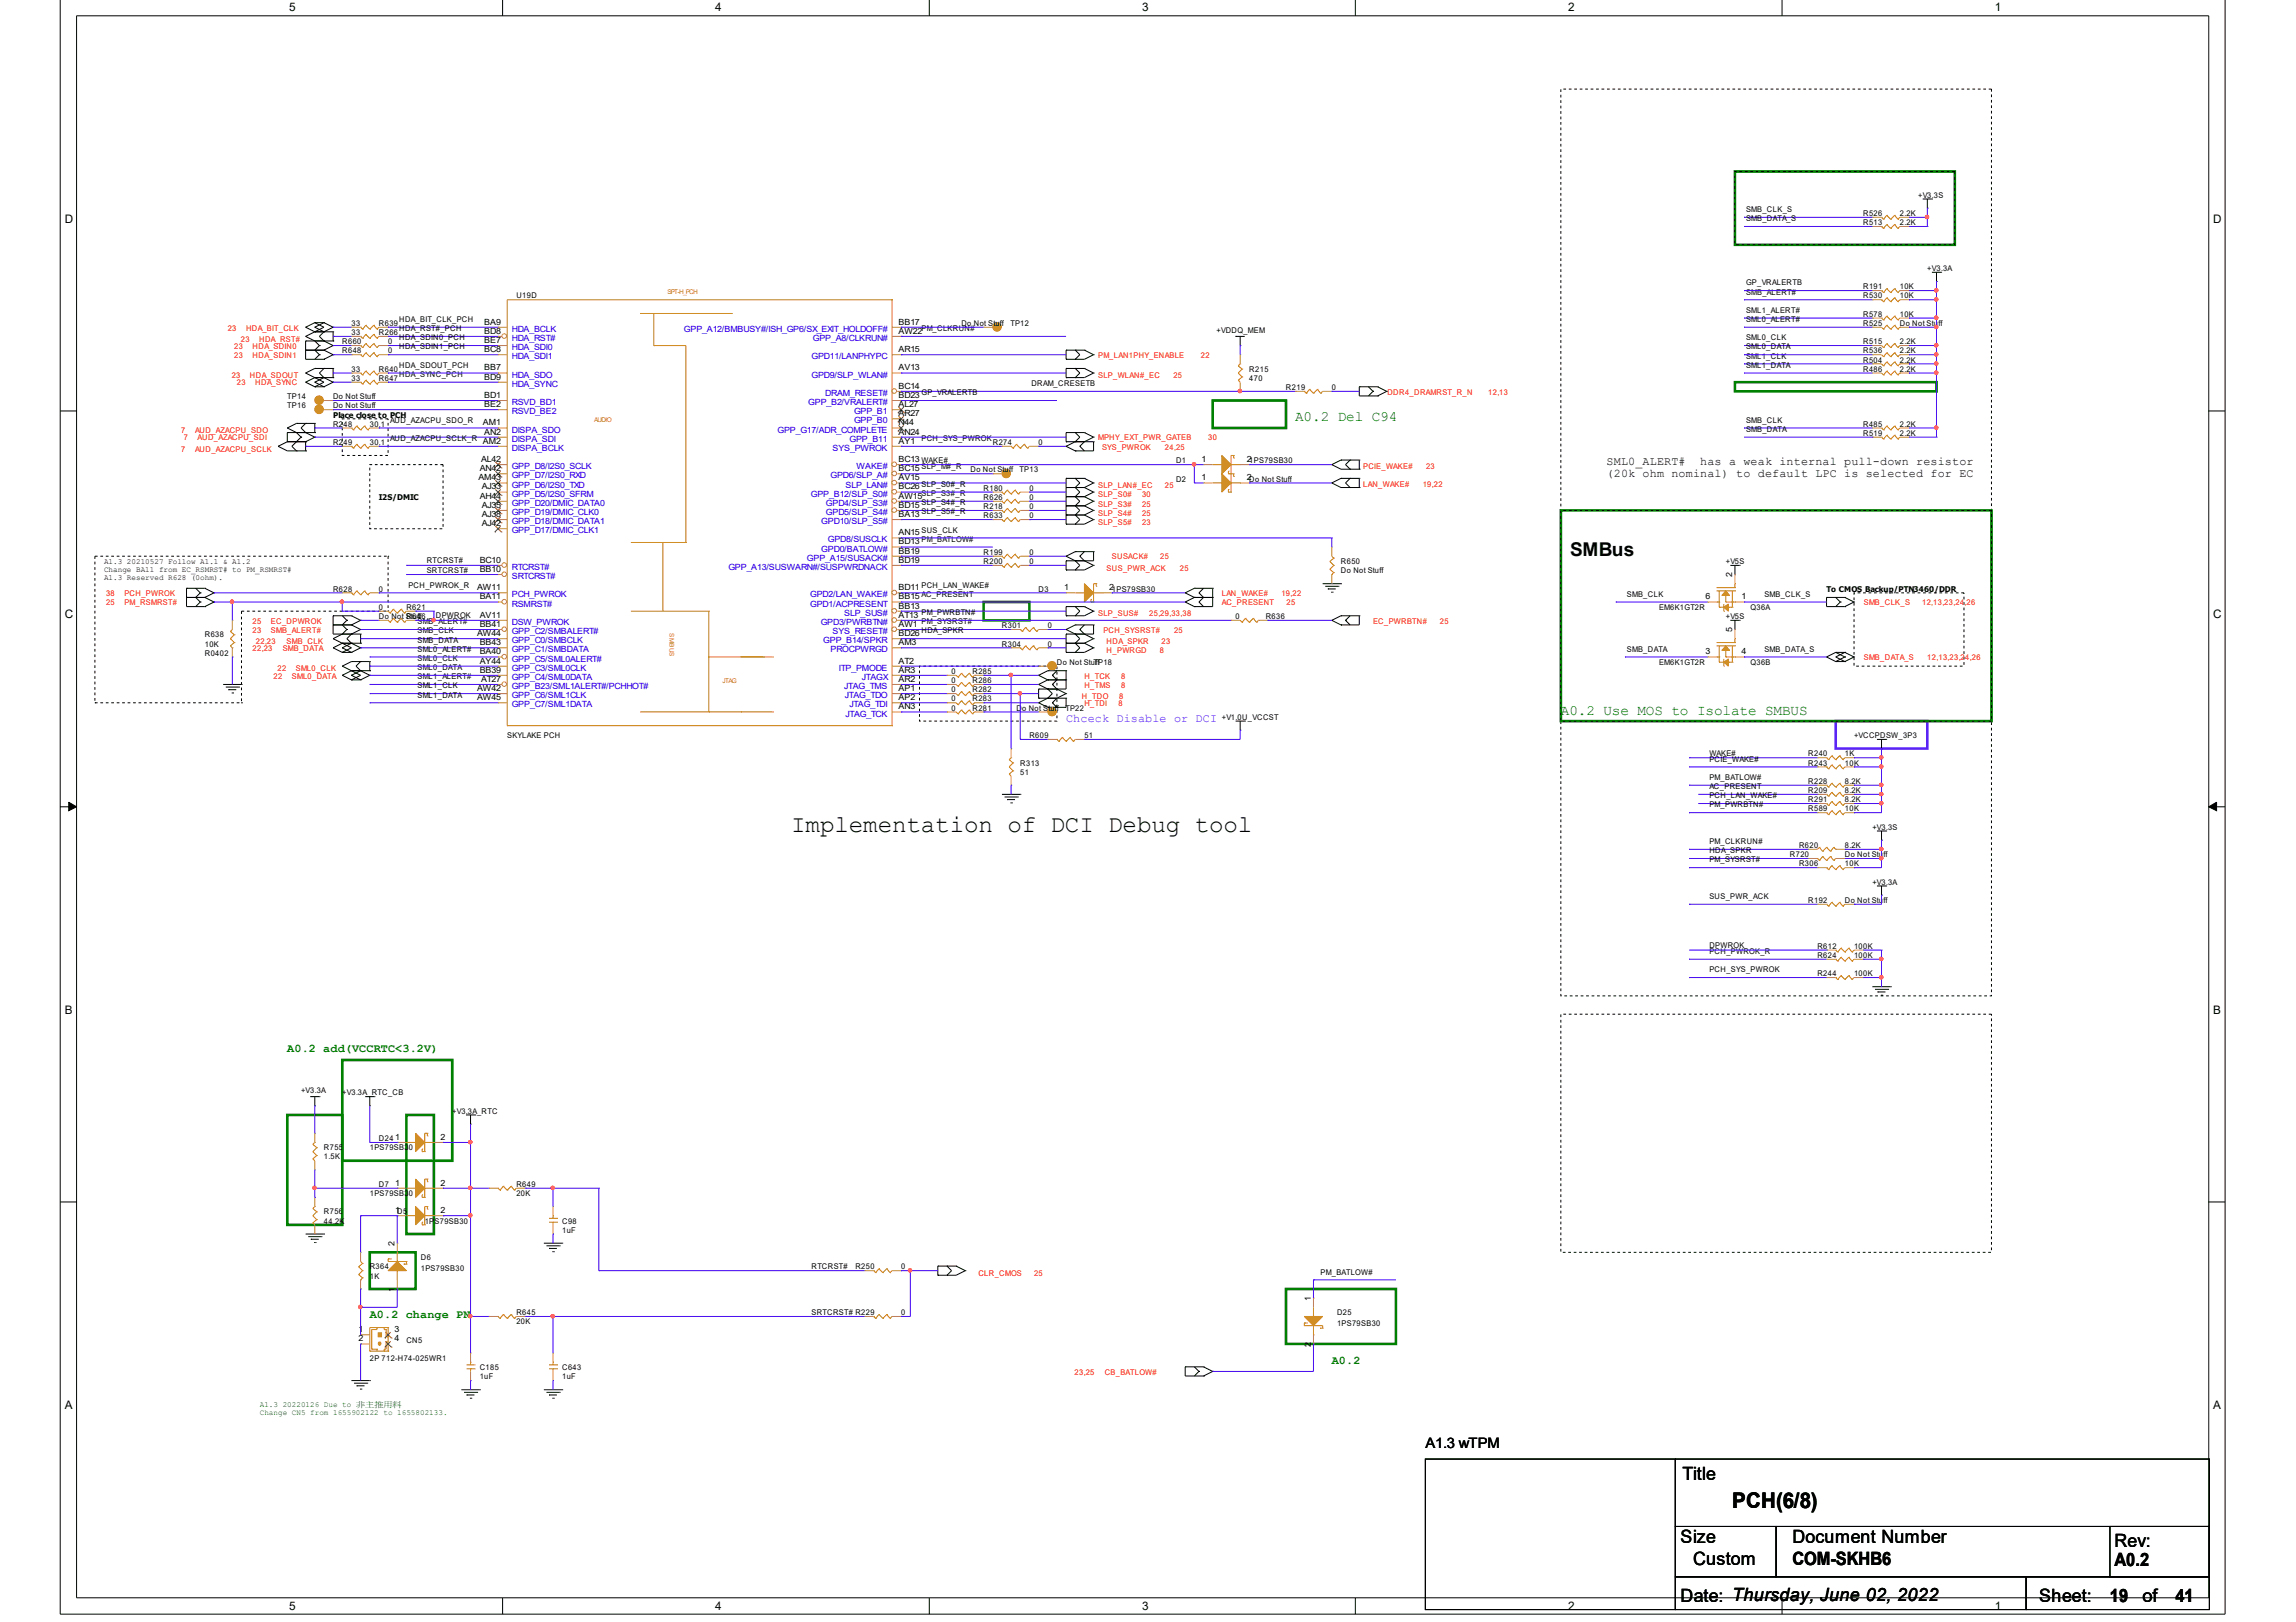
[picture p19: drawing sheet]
<svg xmlns="http://www.w3.org/2000/svg" width="297mm" height="210mm" viewBox="0 0 297 210" stroke-linecap="round" stroke-linejoin="round" font-family="sans-serif">
<defs><g id="words">
<text font-size="3.1" x="102.4" y="107.6">Implementation of DCI Debug tool</text>
<text font-size="2.8" x="224.1" y="195.2">PCH(6/8)</text>
<text font-size="2.5" x="203.1" y="71.9">SMBus</text>
<g font-size="2.4">
<text x="217.7" y="191.5">Title</text>
<text x="217.4" y="199.7">Size</text>
<text x="219" y="202.5">Custom</text>
<text x="231.9" y="199.7">Document Number</text>
<text x="231.9" y="202.5">COM-SKHB6</text>
<text x="273.6" y="200.2">Rev:</text>
<text x="273.6" y="202.7">A0.2</text>
<text x="217.4" y="207.3">Date: Thursday, June 02, 2022</text>
<text x="263.8" y="207.3">Sheet:</text>
<text x="273" y="207.3">19</text>
<text x="277.2" y="207.3">of</text>
<text x="281.4" y="207.3">41</text>
</g>
<g font-size="1.9" fill="#008000">
<text x="167.6" y="54.5">A0.2 Del C94</text>
<text x="201.9" y="92.5">A0.2 Use MOS to Isolate SMBUS</text>
</g>
<text font-size="1.9" x="184.4" y="187.4">A1.3 wTPM</text>
<g font-size="1.5">
<text x="37.4" y="1.5">5</text>
<text x="92.5" y="1.5">4</text>
<text x="147.7" y="1.5">3</text>
<text x="202.9" y="1.5">2</text>
<text x="258.1" y="1.5">1</text>
<text x="8.4" y="28.9">D</text>
<text x="286.3" y="28.9">D</text>
<text x="207.9" y="60.2">SML0_ALERT#</text>
<text x="207.9" y="61.7">(20k ohm nominal) to default LPC is selected for EC</text>
<text x="220" y="60.2">has a weak internal pull-down resistor</text>
<text x="8.4" y="80">C</text>
<text x="286.3" y="80">C</text>
<text x="8.4" y="131.2">B</text>
<text x="286.3" y="131.2">B</text>
<text x="8.4" y="182.4">A</text>
<text x="286.3" y="182.4">A</text>
<text x="37.4" y="208.3">5</text>
<text x="92.5" y="208.3">4</text>
<text x="147.7" y="208.3">3</text>
<text x="202.9" y="208.3">2</text>
<text x="258.1" y="208.3">1</text>
</g>
<text font-size="1.5" fill="#8000ff" x="137.9" y="93.4">Chceck Disable or DCI</text>
<g font-size="1.5" fill="#008000">
<text x="37.2" y="136.2">A0.2 add(VCCRTC&lt;3.2V)</text>
<text x="47.8" y="170.5">A0.2 change PN</text>
<text x="172.3" y="176.5">A0.2</text>
</g>
<g font-size="1.1">
<text x="62.7" y="42">BA9</text>
<text x="62.7" y="43.2">BD8</text>
<text x="62.7" y="44.4">BE7</text>
<text x="62.7" y="45.6">BC8</text>
<text x="62.7" y="47.9">BB7</text>
<text x="116.2" y="42">BB17</text>
<text x="116.2" y="43.2">AW22</text>
<text x="116.2" y="45.6">AR15</text>
<text x="116.2" y="47.9">AV13</text>
<text x="62.7" y="49.1">BD9</text>
<text x="62.7" y="51.5">BD1</text>
<text x="62.7" y="52.7">BE2</text>
<text x="116.2" y="50.3">BC14</text>
<text x="116.2" y="51.5">BD23</text>
<text x="116.2" y="52.7">AL27</text>
<text x="116.2" y="53.9">AR27</text>
<text x="62.2" y="59.8">AL42</text>
<text x="62.5" y="55">AM1</text>
<text x="62.5" y="57.4">AM2</text>
<text x="62.7" y="56.2">AN2</text>
<text x="116.2" y="55">N44</text>
<text x="116.2" y="56.2">AN24</text>
<text x="116.2" y="57.4">AY1</text>
<text x="116.2" y="59.8">BC13 WAKE#</text>
<text x="155.4" y="59.8">1</text>
<text x="161.3" y="59.8">21PS79SB30</text>
<text x="61.9" y="62.2">AM43</text>
<text x="62.1" y="61">AN42</text>
<text x="62.1" y="64.5">AH44</text>
<text x="62.3" y="63.3">AJ33</text>
<text x="62.3" y="65.7">AJ35</text>
<text x="116.2" y="61">BC15</text>
<text x="116.2" y="62.2">AV15</text>
<text x="116.2" y="63.3">BC26</text>
<text x="116.2" y="64.5">AW15</text>
<text x="116.2" y="65.7">BD15</text>
<text x="155.4" y="62.2">1</text>
<text x="161.3" y="62.2">2Do Not Stuff</text>
<text x="62.3" y="66.9">AJ38</text>
<text x="62.3" y="68.1">AJ42</text>
<text x="116.2" y="66.9">BA13</text>
<text x="116.2" y="69.3">AN15</text>
<text x="116.2" y="70.5">BD13</text>
<text x="116.2" y="71.6">BB19</text>
<text x="61.7" y="76.4">AW11</text>
<text x="62.1" y="72.8">BC10</text>
<text x="62.1" y="74">BB10</text>
<text x="62.1" y="77.6">BA11</text>
<text x="116.2" y="72.8">BD19</text>
<text x="116.2" y="76.4">BD11</text>
<text x="116.2" y="77.6">BB15</text>
<text x="137.7" y="76.4">1</text>
<text x="143.5" y="76.4">21PS79SB30</text>
<text x="220.6" y="77.6">6</text>
<text x="224.1" y="74.7" transform="rotate(-90 224.1 74.7)">2</text>
<text x="225.3" y="77.6">1</text>
<text x="61.7" y="82.3">AW44</text>
<text x="62.1" y="79.9">AV11</text>
<text x="62.1" y="81.1">BB41</text>
<text x="62.1" y="83.5">BB43</text>
<text x="116.2" y="78.8">BB13</text>
<text x="116.2" y="79.9">AT13</text>
<text x="116.2" y="81.1">AW1</text>
<text x="116.2" y="82.3">BD26</text>
<text x="116.2" y="83.5">AM3</text>
<text x="224.1" y="81.8" transform="rotate(-90 224.1 81.8)">5</text>
<text x="61.7" y="89.4">AW42</text>
<text x="62.1" y="84.7">BA40</text>
<text x="62.1" y="85.9">AY44</text>
<text x="62.1" y="87.1">BB39</text>
<text x="62.2" y="88.2">AT27</text>
<text x="116.2" y="85.9">AT2</text>
<text x="116.2" y="87.1">AR3</text>
<text x="116.2" y="88.2">AR2</text>
<text x="116.2" y="89.4">AP1</text>
<text x="220.6" y="84.7">3</text>
<text x="225.3" y="84.7">4</text>
<text x="61.7" y="90.6">AW45</text>
<text x="116.2" y="90.6">AP2</text>
<text x="116.2" y="91.8">AN3</text>
<text x="51.1" y="147.5">1</text>
<text x="57" y="147.5">2</text>
<text x="51.1" y="153.4">1</text>
<text x="57" y="153.4">2</text>
<text x="51.1" y="161.2" transform="rotate(-90 51.1 161.2)">2</text>
<text x="51.1" y="157">1D5</text>
<text x="57" y="157">2</text>
<text x="51.1" y="167.1" transform="rotate(-90 51.1 167.1)">1</text>
<text x="46.4" y="172.4">1</text>
<text x="46.4" y="173.6">2</text>
<text x="51.1" y="172.4">3</text>
<text x="51.1" y="173.6">4</text>
<text x="169.6" y="168.3" transform="rotate(-90 169.6 168.3)">1</text>
<text x="169.6" y="174.3" transform="rotate(-90 169.6 174.3)">2</text>
</g>
<g font-size="1.1" fill="#00c">
<text x="66.2" y="42.9">HDA_BCLK</text>
<text x="66.2" y="44.1">HDA_RST#</text>
<text x="66.2" y="45.3">HDA_SDI0</text>
<text x="66.2" y="46.5">HDA_SDI1</text>
<text x="88.5" y="42.9">GPP_A12/BMBUSY#/ISH_GP6/SX_EXIT_HOLDOFF#</text>
<text x="105" y="46.5">GPD11/LANPHYPC</text>
<text x="105.2" y="44.1">GPP_A8/CLKRUN#</text>
<text x="66.2" y="48.9">HDA_SDO</text>
<text x="66.2" y="50.1">HDA_SYNC</text>
<text x="66.2" y="52.4">RSVD_BD1</text>
<text x="66.2" y="53.6">RSVD_BE2</text>
<text x="104.6" y="52.4">GPP_B2/VRALERT#</text>
<text x="105" y="48.9">GPD9/SLP_WLAN#</text>
<text x="106.8" y="51.2">DRAM_RESET#</text>
<text x="110.5" y="53.6">GPP_B1</text>
<text x="66.2" y="56">DISPA_SDO</text>
<text x="66.2" y="57.2">DISPA_SDI</text>
<text x="66.2" y="58.3">DISPA_BCLK</text>
<text x="100.6" y="56">GPP_G17/ADR_COMPLETE</text>
<text x="107.7" y="58.3">SYS_PWROK</text>
<text x="109.9" y="57.2">GPP_B11</text>
<text x="110.5" y="54.8">GPP_B0</text>
<text x="66.2" y="60.7">GPP_D8/I2S0_SCLK</text>
<text x="66.2" y="61.9">GPP_D7/I2S0_RXD</text>
<text x="66.2" y="63.1">GPP_D6/I2S0_TXD</text>
<text x="66.2" y="64.3">GPP_D5/I2S0_SFRM</text>
<text x="66.2" y="65.5">GPP_D20/DMIC_DATA0</text>
<text x="104.9" y="64.3">GPP_B12/SLP_S0#</text>
<text x="106.8" y="65.5">GPD4/SLP_S3#</text>
<text x="107.4" y="61.9">GPD6/SLP_A#</text>
<text x="109.4" y="63.1">SLP_LAN#</text>
<text x="110.8" y="60.7">WAKE#</text>
<text x="66.2" y="66.6">GPP_D19/DMIC_CLK0</text>
<text x="66.2" y="67.8">GPP_D18/DMIC_DATA1</text>
<text x="66.2" y="69">GPP_D17/DMIC_CLK1</text>
<text x="106.3" y="67.8">GPD10/SLP_S5#</text>
<text x="106.3" y="71.4">GPD0/BATLOW#</text>
<text x="106.8" y="66.6">GPD5/SLP_S4#</text>
<text x="107.1" y="70.2">GPD8/SUSCLK</text>
<text x="66.2" y="73.8">RTCRST#</text>
<text x="66.2" y="74.9">SRTCRST#</text>
<text x="66.2" y="77.3">PCH_PWROK</text>
<text x="94.2" y="73.8">GPP_A13/SUSWARN#/SUSPWRDNACK</text>
<text x="104.4" y="72.6">GPP_A15/SUSACK#</text>
<text x="104.8" y="77.3">GPD2/LAN_WAKE#</text>
<text x="66.2" y="78.5">RSMRST#</text>
<text x="66.2" y="80.9">DSW_PWROK</text>
<text x="66.2" y="82.1">GPP_C2/SMBALERT#</text>
<text x="66.2" y="83.2">GPP_C0/SMBCLK</text>
<text x="104.8" y="78.5">GPD1/ACPRESENT</text>
<text x="106.2" y="80.9">GPD3/PWRBTN#</text>
<text x="106.5" y="83.2">GPP_B14/SPKR</text>
<text x="107.7" y="82.1">SYS_RESET#</text>
<text x="109.2" y="79.7">SLP_SUS#</text>
<text x="66.2" y="84.4">GPP_C1/SMBDATA</text>
<text x="66.2" y="85.6">GPP_C5/SML0ALERT#</text>
<text x="66.2" y="86.8">GPP_C3/SML0CLK</text>
<text x="66.2" y="88">GPP_C4/SML0DATA</text>
<text x="66.2" y="89.2">GPP_B23/SML1ALERT#/PCHHOT#</text>
<text x="107.4" y="84.4">PROCPWRGD</text>
<text x="108.5" y="86.8">ITP_PMODE</text>
<text x="109.2" y="89.2">JTAG_TMS</text>
<text x="111.5" y="88">JTAGX</text>
<text x="66.2" y="90.4">GPP_C6/SML1CLK</text>
<text x="66.2" y="91.5">GPP_C7/SML1DATA</text>
<text x="109.3" y="90.4">JTAG_TDO</text>
<text x="109.4" y="92.7">JTAG_TCK</text>
<text x="109.9" y="91.5">JTAG_TDI</text>
</g>
<g font-size="1">
<text x="225.9" y="27.4">SMB_CLK_S</text>
<text x="225.9" y="28.6">SMB_DATA_S</text>
<text x="241" y="28">R526</text>
<text x="241" y="29.1">R513</text>
<text x="245.8" y="28">2.2K</text>
<text x="245.8" y="29.1">2.2K</text>
<text x="248.2" y="25.6">+V3.3S</text>
<text x="249.3" y="35.1">+V3.3A</text>
<text x="51.6" y="41.7">HDA_BIT_CLK_PCH</text>
<text x="66.8" y="38.6">U19D</text>
<text x="225.9" y="40.5">SML1_ALERT#</text>
<text x="225.9" y="38.1">SMB_ALERT#</text>
<text x="225.9" y="41.7">SML0_ALERT#</text>
<text x="225.9" y="36.9">GP_VRALERTB</text>
<text x="241" y="38.6">R530</text>
<text x="241" y="37.4">R191</text>
<text x="241" y="41">R578</text>
<text x="245.8" y="38.6">10K</text>
<text x="245.8" y="37.4">10K</text>
<text x="245.8" y="41">10K</text>
<text x="44.3" y="45.7">R648</text>
<text x="44.3" y="44.5">R660</text>
<text x="45.5" y="42.2">33</text>
<text x="45.5" y="43.4">33</text>
<text x="49" y="42.2">R639</text>
<text x="49" y="43.4">R266</text>
<text x="50.2" y="45.7">0</text>
<text x="50.2" y="44.5">0</text>
<text x="51.6" y="42.9">HDA_RST#_PCH</text>
<text x="51.6" y="44">HDA_SDIN0_PCH</text>
<text x="51.6" y="45.2">HDA_SDIN1_PCH</text>
<text x="51.6" y="47.6">HDA_SDOUT_PCH</text>
<text x="119.2" y="42.9">PM_CLKRUN#</text>
<text x="124.4" y="42.2">Do Not Stuff</text>
<text x="130.7" y="42.2">TP12</text>
<text x="157.4" y="43.1">+VDDQ_MEM</text>
<text x="225.9" y="46.4">SML1_CLK</text>
<text x="225.9" y="47.6">SML1_DATA</text>
<text x="225.9" y="44">SML0_CLK</text>
<text x="225.9" y="45.2">SML0_DATA</text>
<text x="241" y="45.7">R536</text>
<text x="241" y="42.2">R525</text>
<text x="241" y="44.5">R515</text>
<text x="241" y="46.9">R504</text>
<text x="245.8" y="45.7">2.2K</text>
<text x="245.8" y="42.2">Do Not Stuff</text>
<text x="245.8" y="44.5">2.2K</text>
<text x="245.8" y="46.9">2.2K</text>
<text x="37.2" y="51.7">TP14</text>
<text x="37.2" y="52.8">TP16</text>
<text x="43.1" y="51.7">Do Not Stuff</text>
<text x="43.1" y="52.8">Do Not Stuff</text>
<text x="45.5" y="48.1">33</text>
<text x="45.5" y="49.3">33</text>
<text x="49" y="48.1">R640</text>
<text x="49" y="49.3">R647</text>
<text x="51.6" y="48.8">HDA_SYNC_PCH</text>
<text x="119.2" y="51.2">GP_VRALERTB</text>
<text x="133.4" y="50">DRAM_CRESETB</text>
<text x="161.6" y="48.1">R215</text>
<text x="161.6" y="49.3">470</text>
<text x="166.4" y="50.5">R219</text>
<text x="172.3" y="50.5">0</text>
<text x="241" y="48.1">R486</text>
<text x="245.8" y="48.1">2.2K</text>
<text x="43.1" y="54">Place close to PCH</text>
<text x="43.1" y="55.2">R248</text>
<text x="43.1" y="57.6">R249</text>
<text x="47.8" y="55.2">30.1</text>
<text x="47.8" y="57.6">30.1</text>
<text x="50.5" y="57.1">AUD_AZACPU_SCLK_R</text>
<text x="50.5" y="54.7">AUD_AZACPU_SDO_R</text>
<text x="119.2" y="57.1">PCH_SYS_PWROK</text>
<text x="128.4" y="57.6">R274</text>
<text x="134.4" y="57.6">0</text>
<text x="152.1" y="60">D1</text>
<text x="225.9" y="54.7">SMB_CLK</text>
<text x="225.9" y="55.9">SMB_DATA</text>
<text x="241" y="55.2">R485</text>
<text x="241" y="56.4">R519</text>
<text x="245.8" y="55.2">2.2K</text>
<text x="245.8" y="56.4">2.2K</text>
<text x="49" y="64.7">I2S/DMIC</text>
<text x="119.2" y="64.2">SLP_S3#_R</text>
<text x="119.2" y="65.4">SLP_S4#_R</text>
<text x="119.2" y="60.6">SLP_M#_R</text>
<text x="119.2" y="63">SLP_S0#_R</text>
<text x="125.6" y="61.1">Do Not Stuff</text>
<text x="127.3" y="63.5">R180</text>
<text x="127.3" y="64.7">R626</text>
<text x="127.3" y="65.9">R218</text>
<text x="131.9" y="61.1">TP13</text>
<text x="133.2" y="63.5">0</text>
<text x="133.2" y="64.7">0</text>
<text x="133.2" y="65.9">0</text>
<text x="152.1" y="62.3">D2</text>
<text x="119.2" y="70.1">PM_BATLOW#</text>
<text x="119.2" y="66.6">SLP_S5#_R</text>
<text x="119.2" y="68.9">SUS_CLK</text>
<text x="127.3" y="71.8">R199</text>
<text x="127.3" y="67.1">R633</text>
<text x="133.2" y="71.8">0</text>
<text x="133.2" y="67.1">0</text>
<text x="13.5" y="73">A1.3 20210527 Follow A1.1 &amp; A1.2</text>
<text x="13.5" y="74">Change BA11 from EC_RSMRST# to PM_RSMRST#</text>
<text x="13.5" y="75">A1.3 Reserved R628 (0ohm).</text>
<text x="43.1" y="76.6">R628</text>
<text x="49" y="76.6">0</text>
<text x="52.8" y="76">PCH_PWROK_R</text>
<text x="55.2" y="72.9">RTCRST#</text>
<text x="55.2" y="74.1">SRTCRST#</text>
<text x="119.2" y="77.2">AC_PRESENT</text>
<text x="119.2" y="76">PCH_LAN_WAKE#</text>
<text x="127.3" y="73">R200</text>
<text x="133.2" y="73">0</text>
<text x="134.4" y="76.6">D3</text>
<text x="173.5" y="73">R650</text>
<text x="173.5" y="74.2">Do Not Stuff</text>
<text x="210.5" y="77.2">SMB_CLK</text>
<text x="223.3" y="73">+V5S</text>
<text x="228.3" y="77.2">SMB_CLK_S</text>
<text x="236.3" y="76.6">To CMOS Backup/PTN3460/DDR</text>
<text x="26.5" y="82.5">R638</text>
<text x="26.5" y="83.7">10K</text>
<text x="49" y="80.1">Do Not Stuff</text>
<text x="49" y="78.9">0</text>
<text x="52.6" y="80.1">R646</text>
<text x="52.6" y="78.9">R621</text>
<text x="54" y="82">SMB_CLK</text>
<text x="54" y="83.2">SMB_DATA</text>
<text x="54" y="80.8">SMB_ALERT#</text>
<text x="56.4" y="80">DPWROK</text>
<text x="119.2" y="80.8">PM_SYSRST#</text>
<text x="119.2" y="79.6">PM_PWRBTN#</text>
<text x="119.2" y="82">HDA_SPKR</text>
<text x="129.6" y="83.7">R304</text>
<text x="129.6" y="81.3">R301</text>
<text x="135.6" y="83.7">0</text>
<text x="135.6" y="81.3">0</text>
<text x="159.9" y="80.1">0</text>
<text x="163.7" y="80.1">R636</text>
<text x="214.6" y="78.9">EM6K1GT2R</text>
<text x="223.3" y="80.1">+V5S</text>
<text x="226.5" y="78.9">Q36A</text>
<text x="26.5" y="84.9">R0402</text>
<text x="54" y="87.9">SML1_ALERT#</text>
<text x="54" y="89.1">SML1_CLK</text>
<text x="54" y="86.7">SML0_DATA</text>
<text x="54" y="85.5">SML0_CLK</text>
<text x="54" y="84.3">SML0_ALERT#</text>
<text x="123.1" y="89.6">0</text>
<text x="123.1" y="87.2">0</text>
<text x="123.1" y="88.4">0</text>
<text x="125.8" y="89.6">R282</text>
<text x="125.8" y="87.2">R285</text>
<text x="125.8" y="88.4">R286</text>
<text x="136.7" y="86">Do Not Stuff</text>
<text x="141.5" y="86">TP18</text>
<text x="210.5" y="84.3">SMB_DATA</text>
<text x="214.6" y="86">EM6K1GT2R</text>
<text x="226.5" y="86">Q36B</text>
<text x="228.3" y="84.3">SMB_DATA_S</text>
<text x="54" y="90.3">SML1_DATA</text>
<text x="65.6" y="95.5">SKYLAKE PCH</text>
<text x="123.1" y="90.8">0</text>
<text x="123.1" y="92">0</text>
<text x="125.8" y="90.8">R283</text>
<text x="125.8" y="92">R281</text>
<text x="131.5" y="92">Do Not Stuff</text>
<text x="133.2" y="95.5">R609</text>
<text x="137.8" y="92">TP22</text>
<text x="140.3" y="95.5">51</text>
<text x="158.1" y="93.1">+V1.0U_VCCST</text>
<text x="239.9" y="95.5">+VCCPDSW_3P3</text>
<text x="132" y="99.1">R313</text>
<text x="132" y="100.3">51</text>
<text x="221.1" y="97.8">WAKE#</text>
<text x="221.1" y="98.6">PCIE_WAKE#</text>
<text x="221.1" y="100.9">PM_BATLOW#</text>
<text x="233.9" y="99.1">R243</text>
<text x="233.9" y="101.4">R228</text>
<text x="233.9" y="97.9">R240</text>
<text x="238.7" y="99.1">10K</text>
<text x="238.7" y="101.4">8.2K</text>
<text x="238.7" y="97.9">1K</text>
<text x="221.1" y="102.1">AC_PRESENT</text>
<text x="221.1" y="103.3">PCH_LAN_WAKE#</text>
<text x="221.1" y="104.5">PM_PWRBTN#</text>
<text x="233.9" y="103.8">R291</text>
<text x="233.9" y="105">R589</text>
<text x="233.9" y="102.6">R209</text>
<text x="238.7" y="103.8">8.2K</text>
<text x="238.7" y="105">10K</text>
<text x="238.7" y="102.6">8.2K</text>
<text x="242.2" y="107.4">+V3.3S</text>
<text x="221.1" y="109.2">PM_CLKRUN#</text>
<text x="221.1" y="110.4">HDA_SPKR</text>
<text x="221.1" y="111.6">PM_SYSRST#</text>
<text x="231.6" y="110.9">R720</text>
<text x="232.7" y="112.1">R306</text>
<text x="232.7" y="109.7">R620</text>
<text x="238.7" y="112.1">10K</text>
<text x="238.7" y="110.9">Do Not Stuff</text>
<text x="238.7" y="109.7">8.2K</text>
<text x="221.1" y="116.3">SUS_PWR_ACK</text>
<text x="233.9" y="116.9">R192</text>
<text x="238.7" y="116.9">Do Not Stuff</text>
<text x="242.2" y="114.5">+V3.3A</text>
<text x="221.1" y="123.5">PCH_PWROK_R</text>
<text x="221.1" y="125.8">PCH_SYS_PWROK</text>
<text x="221.1" y="122.7">DPWROK</text>
<text x="235.1" y="122.8">R612</text>
<text x="235.1" y="124">R624</text>
<text x="239.9" y="122.8">100K</text>
<text x="239.9" y="124">100K</text>
<text x="235.1" y="126.3">R244</text>
<text x="239.9" y="126.3">100K</text>
<text x="38.9" y="141.5">+V3.3A</text>
<text x="44.3" y="141.7">+V3.3A_RTC_CB</text>
<text x="41.9" y="148.9">R755</text>
<text x="47.8" y="148.9">1PS79SB30</text>
<text x="49" y="147.7">D24</text>
<text x="58.5" y="144.1">+V3.3A_RTC</text>
<text x="41.9" y="150">1.5K</text>
<text x="47.8" y="154.8">1PS79SB30</text>
<text x="49" y="153.6">D7</text>
<text x="66.8" y="153.6">R649</text>
<text x="66.8" y="154.8">20K</text>
<text x="41.9" y="157.2">R756</text>
<text x="41.9" y="158.3">44.2K</text>
<text x="54.9" y="158.3">1PS79SB30</text>
<text x="72.7" y="158.3">C98</text>
<text x="72.7" y="159.5">1uF</text>
<text x="47.8" y="164.3">R364</text>
<text x="47.8" y="165.5">1K</text>
<text x="54.4" y="163.1">D6</text>
<text x="54.4" y="164.5">1PS79SB30</text>
<text x="105" y="164.2">RTCRST#</text>
<text x="110.7" y="164.3">R250</text>
<text x="116.6" y="164.3">0</text>
<text x="170.9" y="164.9">PM_BATLOW#</text>
<text x="52.6" y="173.8">CN5</text>
<text x="66.8" y="170.2">R645</text>
<text x="66.8" y="171.4">20K</text>
<text x="105" y="170.1">SRTCRST# R229</text>
<text x="116.6" y="170.2">0</text>
<text x="173" y="170.2">D25</text>
<text x="173" y="171.6">1PS79SB30</text>
<text x="47.8" y="176.1">2P 712-H74-025WR1</text>
<text x="62.1" y="177.3">C185</text>
<text x="62.1" y="178.5">1uF</text>
<text x="72.7" y="177.3">C643</text>
<text x="72.7" y="178.5">1uF</text>
</g>
<g font-size="1" fill="#f00">
<text x="29.5" y="42.8">23</text>
<text x="30.3" y="45.1">23</text>
<text x="30.3" y="46.3">23</text>
<text x="31.2" y="44.2">23</text>
<text x="31.8" y="42.8">HDA_BIT_CLK</text>
<text x="32.7" y="45.1">HDA_SDIN0</text>
<text x="32.7" y="46.3">HDA_SDIN1</text>
<text x="33.5" y="44.2">HDA_RST#</text>
<text x="142.1" y="46.3">PM_LAN1PHY_ENABLE</text>
<text x="155.4" y="46.3">22</text>
<text x="30" y="49">23</text>
<text x="30.6" y="49.9">23</text>
<text x="32.3" y="49">HDA_SDOUT</text>
<text x="33" y="49.9">HDA_SYNC</text>
<text x="142.1" y="49">SLP_WLAN#_EC</text>
<text x="151.8" y="49">25</text>
<text x="179.5" y="51.1">DDR4_DRAMRST_R_N</text>
<text x="192.5" y="51.1">12,13</text>
<text x="23.5" y="56.1">7</text>
<text x="23.5" y="58.4">7</text>
<text x="23.8" y="57">7</text>
<text x="25.2" y="56.1">AUD_AZACPU_SDO</text>
<text x="25.2" y="58.4">AUD_AZACPU_SCLK</text>
<text x="25.6" y="57">AUD_AZACPU_SDI</text>
<text x="142.1" y="57">MPHY_EXT_PWR_GATEB</text>
<text x="142.6" y="58.2">SYS_PWROK</text>
<text x="150.7" y="58.2">24,25</text>
<text x="156.3" y="57">30</text>
<text x="142.1" y="65.5">SLP_S3#</text>
<text x="142.1" y="64.4">SLP_S0#</text>
<text x="142.1" y="63.2">SLP_LAN#_EC</text>
<text x="147.7" y="65.5">25</text>
<text x="147.7" y="64.4">30</text>
<text x="150.7" y="63.2">25</text>
<text x="176.4" y="63">LAN_WAKE#</text>
<text x="176.4" y="60.6">PCIE_WAKE#</text>
<text x="184.1" y="63">19,22</text>
<text x="184.5" y="60.6">23</text>
<text x="142.1" y="66.7">SLP_S4#</text>
<text x="142.1" y="67.9">SLP_S5#</text>
<text x="147.7" y="66.7">25</text>
<text x="147.7" y="67.9">23</text>
<text x="13.7" y="77.1">38</text>
<text x="16.1" y="77.1">PCH_PWROK</text>
<text x="143.2" y="73.8">SUS_PWR_ACK</text>
<text x="143.8" y="72.4">SUSACK#</text>
<text x="150.1" y="72.4">25</text>
<text x="152.7" y="73.8">25</text>
<text x="158.1" y="77.1">LAN_WAKE#</text>
<text x="165.8" y="77.1">19,22</text>
<text x="13.7" y="78.3">25</text>
<text x="16.1" y="78.3">PM_RSMRST#</text>
<text x="32.7" y="80.7">25</text>
<text x="32.7" y="81.9">23</text>
<text x="33.1" y="83.3">22,23</text>
<text x="35.1" y="80.7">EC_DPWROK</text>
<text x="35.1" y="81.9">SMB_ALERT#</text>
<text x="37.1" y="83.3">SMB_CLK</text>
<text x="142.1" y="79.8">SLP_SUS#</text>
<text x="142.7" y="81.9">PCH_SYSRST#</text>
<text x="143.2" y="83.3">HDA_SPKR</text>
<text x="148.7" y="79.8">25,29,33,38</text>
<text x="150.3" y="83.3">23</text>
<text x="151.9" y="81.9">25</text>
<text x="158.1" y="78.3">AC_PRESENT</text>
<text x="166.5" y="78.3">25</text>
<text x="177.6" y="80.7">EC_PWRBTN#</text>
<text x="186.3" y="80.7">25</text>
<text x="241.1" y="78.3">SMB_CLK_S</text>
<text x="248.7" y="78.3">12,13,23,24,26</text>
<text x="32.7" y="84.3">22,23</text>
<text x="35.4" y="87.8">22</text>
<text x="35.9" y="86.9">22</text>
<text x="36.6" y="84.3">SMB_DATA</text>
<text x="37.8" y="87.8">SML0_DATA</text>
<text x="38.3" y="86.9">SML0_CLK</text>
<text x="140.3" y="87.8">H_TCK</text>
<text x="140.3" y="89">H_TMS</text>
<text x="143.2" y="84.5">H_PWRGD</text>
<text x="145" y="87.8">8</text>
<text x="145" y="89">8</text>
<text x="150" y="84.5">8</text>
<text x="241.1" y="85.4">SMB_DATA_S</text>
<text x="249.3" y="85.4">12,13,23,24,26</text>
<text x="140" y="90.4">H_TDO</text>
<text x="140.3" y="91.4">H_TDI</text>
<text x="144.7" y="91.4">8</text>
<text x="144.8" y="90.4">8</text>
<text x="126.6" y="165.1">CLR_CMOS</text>
<text x="133.8" y="165.1">25</text>
<text x="139" y="177.9">23,25</text>
<text x="142.9" y="177.9">CB_BATLOW#</text>
</g>
<g font-size="1" fill="#008000">
<text x="33.6" y="182">A1.3 20220126 Due to 非主推用料</text>
<text x="33.6" y="183.1">Change CN5 from 1655902122 to 1655802133.</text>
</g>
<g font-size=".8" fill="#cc8006">
<text x="86.4" y="38">SPT-H_PCH</text>
<text x="76.9" y="54.6">AUDIO</text>
<text x="86.6" y="82" transform="rotate(90 86.6 82)">SMBUS</text>
<text x="93.5" y="88.4">JTAG</text>
</g>
</g></defs>
<path d="M7.8 -.1v209h280.1v-209M9.9 2h275.9v204.8h-275.9z" fill="none" stroke="#000" stroke-width=".13"/>
<g fill="#fff">
<path d="M37.4 .2h.7v1.5h-.7z"/>
<path d="M37.4 207h.7v1.5h-.7z"/>
</g>
<path d="M65 0v2M65 206.8v2.1" fill="none" stroke="#000" stroke-width=".13"/>
<g fill="#fff">
<path d="M92.5 .2h.7v1.5h-.7z"/>
<path d="M92.5 207h.7v1.5h-.7z"/>
</g>
<path d="M120.2 0v2M120.2 206.8v2.1" fill="none" stroke="#000" stroke-width=".13"/>
<g fill="#fff">
<path d="M147.7 .2h.7v1.5h-.7z"/>
<path d="M147.7 207h.7v1.5h-.7z"/>
</g>
<path d="M175.3 0v2M175.3 206.8v2.1" fill="none" stroke="#000" stroke-width=".13"/>
<g fill="#fff">
<path d="M202.9 .2h.6v1.5h-.6z"/>
<path d="M202.9 207h.6v1.5h-.6z"/>
</g>
<path d="M230.5 0v2M230.5 206.8v2.1" fill="none" stroke="#000" stroke-width=".13"/>
<g fill="#fff">
<path d="M258.1 .2h.6v1.5h-.6z"/>
<path d="M258.1 207h.6v1.5h-.6z"/>
<path d="M8.4 27.6h.9v1.5h-.9z"/>
<path d="M286.3 27.6h1v1.5h-1z"/>
<path d="M8.4 78.8h.9v1.5h-.9z"/>
<path d="M286.3 78.8h1v1.5h-1z"/>
</g>
<path d="M7.8 53.2h2.1M285.8 53.2h2.1" fill="none" stroke="#000" stroke-width=".13"/>
<g fill="#fff">
<path d="M8.4 130h.8v1.5h-.8z"/>
<path d="M286.3 130h.9v1.5h-.9z"/>
</g>
<path d="M7.8 104.4h2.1M285.8 104.4h2.1" fill="none" stroke="#000" stroke-width=".13"/>
<path d="M8.9 103.8l1 .6-1 .5zM285.8 104.4l1-.6v1.1z" fill="#000" stroke="#000" stroke-width=".13"/>
<g fill="#fff">
<path d="M8.4 181.1h.8v1.5h-.8z"/>
<path d="M286.3 181.1h.9v1.5h-.9z"/>
</g>
<g fill="none" stroke="#000" stroke-width=".13">
<path d="M248.8 25.8h1.1M249.3 26.9h.1M249.3 25.8v1.1M249.9 25.8h.1M249.9 35.2h1.2M250.5 36.4h.1M250.5 35.2v1.2M251.1 35.2h.1M36 57.8h.1M36 57.8l1.2 .5h2.3M37.2 56h.1M37.2 55.4h.1"/>
<path d="M37.2 57.2h.1M37.2 57.2h2.3M37.2 56h3.5M37.2 56v1.2M37.2 55.4l1.2 .6 .5 .6M37.2 57.2l-1.2 .6M38.4 54.8h.1M38.4 58.3h.1M38.4 57.2h.1M38.4 54.8l-1.2 .6M38.4 54.8h2.3M38.9 56.6h.1"/>
<path d="M38.9 56.6l-1.1 1.2 .6 .5M39.5 42.3h.1M39.5 43.5h.1M39.5 44.1h.1M39.5 45.3h.1M39.5 57.2h.1M39.5 56h.1M39.5 54.8h.1M39.5 58.3h.1M39.5 49.5h.1M39.5 48.3h.1M39.5 42.3l1.2 .6"/>
<path d="M39.5 43.5l1.2 .6 .6 .6M39.5 44.1h3.6M39.5 45.3h2.4M39.5 44.1v2.4h2.4M39.5 57.2v1.1M39.5 56l1.2 .6M39.5 54.8l-.6 .6 .6 .6M39.5 49.5l1.2 .6M39.5 48.3l2.4 1.2-1.2 .6M40.7 41.8h.1M40.7 42.9h.1M40.7 42.3h.1"/>
<path d="M40.7 56.6h.1M40.7 56h.1M40.7 54.8h.1M40.7 48.9h.1M40.7 50.1h.1M40.7 49.5h.1M40.7 47.7h.1M40.7 54.8v1.2M40.7 42.9h2.4M40.7 41.8h1.2M40.7 41.8l-1.2 .5M40.7 41.8l1.2 .5-2.4 1.2"/>
<path d="M40.7 42.3l1.2 .6M40.7 56.6l-1.2 .6M40.7 50.1h1.2M40.7 48.9h2.4M40.7 47.7h2.4M40.7 48.9l-1.2 .6M40.7 49.5l1.2 .6M40.7 47.7l-1.2 .6M41.3 44.7h.1M41.3 45.9h.1M41.3 44.7l-.6 .6 .6 .6M41.3 45.9l-.6 .6"/>
<path d="M41.9 42.9h.1M41.9 41.8h.1M41.9 44.1h.1M41.9 45.3h.1M41.9 46.5h.1M41.9 50.1h.1M41.9 48.9h.1M41.9 47.7h.1M41.9 41.8l1.2 .5M41.9 41.8l-1.2 .5M41.9 42.9l-.6 .6 .6 .6M41.9 44.1l1.2 .6"/>
<path d="M41.9 45.3l1.2 .6M41.9 48.9l1.2 .6M41.9 48.9l-1.2 .6M41.9 47.7l-.6 .6 .6 .6M43.1 42.3h.1M43.1 44.1h.1M43.1 42.9h.1M43.1 44.7h.1M43.1 45.9h.1M43.1 49.5h.1M43.1 48.9h.1M43.1 47.7h.1"/>
<path d="M43.1 42.3l-1.2 .6M43.1 42.9v1.2M43.1 47.7v1.2M43.1 44.7l-1.2 .6M43.1 45.9l-1.2 .6M43.1 49.5l-1.2 .6M137.9 57.8h.1M137.9 46.5h.1M137.9 45.3h.1M137.9 57.2h.1M137.9 56h.1M137.9 48.9h.1"/>
<path d="M137.9 47.7h.1M137.9 45.3h2.4M137.9 57.2h3.6M137.9 56h2.4M137.9 57.8l1.2 .5M137.9 45.3v1.2M137.9 47.7v1.2M137.9 56v1.2M137.9 47.7h2.4M139.1 58.3h.1M139.1 57.2h.1M139.1 46.5h.1"/>
<path d="M139.1 45.3h.1M139.1 56h.1M139.1 48.9h.1M139.1 47.7h.1M139.1 57.2l-1.2 .6M139.1 45.3l.6 .6-.6 .6M139.1 56l.6 .6-.6 .6M139.1 47.7l.6 .6-.6 .6M139.7 57.8h.1M139.7 57.8l.6 .5M140.3 45.3h.1M140.3 56h.1"/>
<path d="M140.3 47.7h.1M140.3 45.3l1.2 .6M140.3 56l1.2 .6M140.3 47.7l1.2 .6M141.5 57.2h.1M141.5 45.9h.1M141.5 56.6h.1M141.5 48.3h.1M141.5 45.9l-1.2 .6h-2.4M141.5 57.2v1.1h-2.4M141.5 56.6l-1.2 .6-.6 .6M141.5 48.3l-1.2 .6h-2.4"/>
<path d="M159.9 43.5h.1M159.9 43.5h1.1M160.4 44.7h.1M160.4 43.5v1.2M173.5 59.5h.1M173.5 59.5l-1.2 .6M173.5 59.5h2.4M174.7 59.5h.1M174.7 59.5l-.6 .6 .6 .6M175.9 59.5h.1M175.9 50.1h.1M175.9 50.1v1.1h2.3"/>
<path d="M175.9 59.5v1.2M175.9 50.1h2.3M177 50.1l.6 .5M177.6 50.6h.1M177.6 50.6l-.6 .6M178.2 51.2h.1M178.2 50.1h.1M178.2 50.1l1.2 .5M179.4 50.6h.1M179.4 50.6l-1.2 .6M24.1 76.1h.1M24.1 77.3h.1"/>
<path d="M24.1 77.3h2.4M24.1 76.1h2.4M24.1 76.1v2.4h2.4M25.3 76.1l.6 .6M25.9 76.7h.1M25.9 77.9h.1M25.9 76.7l-.6 .6 .6 .6M25.9 77.9l-.6 .6M26.5 77.3h.1M26.5 76.1h.1M26.5 78.5h.1M26.5 76.1l1.2 .6"/>
<path d="M26.5 77.3l1.2 .6M27.7 76.7h.1M27.7 77.9h.1M27.7 76.7l-1.2 .6M27.7 77.9l-1.2 .6M43.1 79.7h.1M43.1 79.7v2.4h3.6M43.1 79.7h2.4M44.3 79.7l.6 .6M45.5 79.7h.1M45.5 79.7l1.2 .6M137.9 79.7h.1"/>
<path d="M137.9 78.5h.1M137.9 65.5h.1M137.9 64.3h.1M137.9 66.6h.1M137.9 67.8h.1M137.9 73.8h.1M137.9 72.6h.1M137.9 72h.1M137.9 63.1h.1M137.9 61.9h.1M137.9 78.5h2.4M137.9 61.9v5.9"/>
<path d="M137.9 72.6v1.2M137.9 78.5v1.2M137.9 65.5h2.4M137.9 64.3h2.4M137.9 66.6h2.4M137.9 72l1.2 .6M137.9 63.1h2.4M137.9 61.9h2.4M139.1 79.7h.1M139.1 78.5h.1M139.1 65.5h.1M139.1 64.3h.1"/>
<path d="M139.1 66.6h.1M139.1 67.8h.1M139.1 73.8h.1M139.1 72.6h.1M139.1 71.4h.1M139.1 63.1h.1M139.1 61.9h.1M139.1 78.5l.6 .6-.6 .6M139.1 64.3l.6 .6-.6 .6M139.1 65.5l.6 .6-.6 .5M139.1 66.6l.6 .6-.6 .6M139.1 72.6l.6 .6-.6 .6"/>
<path d="M139.1 71.4h2.4M139.1 71.4l-1.2 .6M139.1 63.1l.6 .6-.6 .6M139.1 61.9l.6 .6-.6 .6M139.7 72h.1M139.7 72l.6 .6M140.3 78.5h.1M140.3 64.3h.1M140.3 65.5h.1M140.3 66.6h.1M140.3 72.6h.1M140.3 63.1h.1"/>
<path d="M140.3 61.9h.1M140.3 78.5l1.2 .6M140.3 64.3l1.2 .6M140.3 65.5l1.2 .6M140.3 66.6l1.2 .6M140.3 72.6l1.2 .6M140.3 71.4l-.6 .6M140.3 63.1l1.2 .6M140.3 61.9l1.2 .6M141.5 79.1h.1M141.5 64.9h.1M141.5 66.1h.1"/>
<path d="M141.5 67.2h.1M141.5 73.2h.1M141.5 71.4h.1M141.5 63.7h.1M141.5 62.5h.1M141.5 71.4v1.2h-3.6M141.5 79.1l-1.2 .6h-2.4M141.5 64.9l-1.2 .6M141.5 66.1l-1.2 .5M141.5 67.2l-1.2 .6h-2.4M141.5 73.2l-1.2 .6h-2.4M141.5 63.7l-1.2 .6"/>
<path d="M141.5 62.5l-1.2 .6M153.3 76.7h.1M153.3 77.9h.1M153.3 76.7l1.2 .6M153.3 77.9l1.2 .6M154.5 77.3h.1M154.5 76.1h.1M154.5 78.5h.1M154.5 77.3h2.4M154.5 76.1h2.4M154.5 76.1l-1.2 .6M154.5 77.3l-1.2 .6"/>
<path d="M155.1 76.7h.1M155.1 77.9h.1M155.1 76.7l.6 .6-.6 .6M155.1 77.9l.6 .6M155.7 76.1l-.6 .6M156.9 76.1h.1M156.9 77.3h.1M156.9 76.1v2.4h-2.4M171.1 75.5h2.4M171.4 75.9h1.7M171.8 76.2h.1M171.8 76.2h1"/>
<path d="M172.2 76.6h.2M172.3 62.5h.1M172.3 60.1h.1M172.3 62.5l1.2 .6h2.4M172.3 60.1l1.2 .6h2.4M172.4 76.6h.1M173.1 75.9h.1M173.5 75.5h.1M173.5 79.7h.1M173.5 61.9h.1M173.5 79.7h2.4M173.5 79.7l-1.2 .6"/>
<path d="M173.5 61.9l-1.2 .6M173.5 61.9h2.4M174.7 63.1h.1M174.7 61.9h.1M174.7 60.7h.1M174.7 79.7l-.6 .6M174.7 61.9l-.6 .6 .6 .6M175.9 79.7h.1M175.9 63.1h.1M175.9 61.9h.1M175.9 60.7h.1M175.9 79.7v1.2h-2.4"/>
<path d="M175.9 61.9v1.2M223.9 73.2h1.1M224.5 74.4h.1M224.5 73.2v1.2M225 73.2h.1M236.3 77.3h.1M236.3 77.3h2.4M236.3 77.3v1.2h2.4M237.5 77.3l.6 .6M238.1 77.9h.1M238.1 77.9l-.6 .6M238.7 78.5h.1"/>
<path d="M238.7 77.3h.1M238.7 77.3l1.2 .6M239.9 77.9h.1M239.9 77.9l-1.2 .6M28.9 88.6h2.3M29.2 88.9h1.7M29.5 89.3h.1M29.5 89.3h1.1M30 89.7h.1M30.1 89.7h.1M30.9 88.9h.1M31.2 88.6h.1"/>
<path d="M43.1 83.8h.1M43.1 82.6h.1M43.1 80.9h.1M43.1 80.9h2.4M43.1 83.8l1.2 .6M43.1 82.6l2.4 1.2-1.2 .6M44.3 83.2h.1M44.3 84.4h.1M44.3 83.8h.1M44.3 82.1h.1M44.3 87.4h.1M44.3 86.2h.1"/>
<path d="M44.3 84.4h1.2M44.3 83.2h2.4M44.3 83.2l-1.2 .6M44.3 83.8l1.2 .6M44.3 82.1l-1.2 .5M44.3 87.4l1.2 .6M44.3 86.2l2.4 1.2-1.2 .6M44.9 80.3h.1M44.9 81.5h.1M44.9 80.3l-.6 .6 .6 .6M44.9 81.5l-.6 .6M45.5 84.4h.1"/>
<path d="M45.5 83.2h.1M45.5 82.1h.1M45.5 86.8h.1M45.5 88h.1M45.5 87.4h.1M45.5 85.6h.1M45.5 80.9h.1M45.5 83.2l1.2 .6M45.5 83.2l-1.2 .6M45.5 82.1l-.6 .5 .6 .6M45.5 88h1.2M45.5 86.8h2.3"/>
<path d="M45.5 86.8l-1.2 .6M45.5 87.4l1.2 .6M45.5 85.6l-1.2 .6M45.5 85.6h2.3M45.5 80.9l1.2 .6M46.7 83.8h.1M46.7 83.2h.1M46.7 82.1h.1M46.7 88h.1M46.7 86.8h.1M46.7 85.6h.1M46.7 80.3h.1"/>
<path d="M46.7 81.5h.1M46.7 83.8l-1.2 .6M46.7 82.1v1.1M46.7 86.8l1.1 .6M46.7 86.8l-1.2 .6M46.7 85.6l-.6 .6 .6 .6M46.7 80.3l-1.2 .6M46.7 81.5l-1.2 .6M47.8 87.4h.1M47.8 86.8h.1M47.8 85.6h.1M47.8 85.6v1.2"/>
<path d="M47.8 87.4l-1.1 .6M134.4 90.4h.1M134.4 89.2h.1M134.4 87.4h.1M134.4 88.6h.1M134.4 90.9h.1M134.4 90.4h3.5M134.4 89.2v1.2M134.4 87.4l1.2 .6M134.4 88.6l1.2 .6M134.4 90.9l1.2 .6M135.6 90.4h.1"/>
<path d="M135.6 89.2h.1M135.6 88h.1M135.6 86.8h.1M135.6 91.5h.1M135.6 88h2.3M135.6 86.8h2.3M135.6 89.2l.5 .6-.5 .6M135.6 86.8l-1.2 .6M135.6 88l-1.2 .6M135.6 90.4l-1.2 .5M136.1 87.4h.1M136.1 88.6h.1"/>
<path d="M136.1 90.9h.1M136.1 87.4l.6 .6-.6 .6M136.1 88.6l.6 .6M136.1 90.9l.6 .6M136.7 89.2h.1M136.7 89.2l1.2 .6M136.7 86.8l-.6 .6M137.9 81.5h.1M137.9 89.8h.1M137.9 86.8h.1M137.9 88h.1M137.9 90.4h.1"/>
<path d="M137.9 84.4h.1M137.9 83.2h.1M137.9 82.1h.1M137.9 81.5l1.2 .6M137.9 82.1v2.3M137.9 86.8v2.4h-3.5M137.9 90.4v1.1h-2.3M137.9 83.2h2.4M137.9 89.8l-1.2 .6-.6 .5M139.1 82.1h.1M139.1 80.9h.1M139.1 84.4h.1"/>
<path d="M139.1 83.2h.1M139.1 80.9h2.4M139.1 80.9l-1.2 .6M139.1 83.2l.6 .6-.6 .6M139.1 82.1l.6 .5-.6 .6M139.7 81.5h.1M139.7 81.5l.6 .6M140.3 83.2h.1M140.3 82.1h.1M140.3 80.9l-.6 .6M140.3 83.2l1.2 .6M140.3 82.1l1.2 .5"/>
<path d="M141.5 80.9h.1M141.5 83.8h.1M141.5 82.6h.1M141.5 80.9v1.2h-3.6M141.5 83.8l-1.2 .6h-2.4M141.5 82.6l-1.2 .6M159.9 93.3h1.1M160.4 94.5h.1M160.4 93.3v1.2M161 93.3h.1M172.3 80.3h.1M172.3 80.3l1.2 .6"/>
<path d="M173.5 80.9h.1M174.1 80.3h.1M174.1 80.3l.6 .6M223.9 80.3h1.1M224.5 81.5h.1M224.5 80.3v1.2M225 80.3h.1M236.3 85h.1M236.3 85l1.2 .6M237.5 85.6h.1M237.5 84.4h.1M237.5 84.4h1.2"/>
<path d="M237.5 85.6h1.2M237.5 84.4l-1.2 .6M237.5 84.4l1.2 .6M238.7 84.4h.1M238.7 85.6h.1M238.7 85h.1M238.7 84.4l1.2 .6M238.7 84.4l-1.2 .6 1.2 .6M238.7 85l-1.2 .6M239.9 85h.1M239.9 85l-1.2 .6M242.8 95.7h1.2"/>
<path d="M243.4 96.9h.1M243.4 95.7v1.2M244 95.7h.1M129.6 102.8h2.4M130 103.1h1.7M130.3 103.5h.1M130.3 103.5h1M130.7 103.9h.2M130.9 103.9h.1M131.7 103.1h.1M132 102.8h.1M242.8 107.5h1.2"/>
<path d="M242.8 114.7h1.2M243.4 108.7h.1M243.4 115.8h.1M243.4 107.5v1.2M243.4 114.7v1.1M244 107.5h.1M244 114.7h.1M242.2 127.7h2.4M242.6 128h1.7M242.9 128.4h.1M242.9 128.4h1M243.3 128.8h.2"/>
<path d="M243.5 128.8h.1M244.3 128h.1M244.6 127.7h.1M7.8 155.5h2.1M39.5 159.7h2.4M40.1 141.9h1.2M40.7 143.1h.1M40.7 141.9v1.2M41.3 141.9h.1M41.9 159.7h.1M47.2 141.9h1.2M47.8 143.1h.1"/>
<path d="M47.8 141.9v1.2M48.4 141.9h.1M60.3 144.3h1.2M60.9 145.5h.1M60.9 144.3v1.2M61.5 144.3h.1M285.8 155.5h2.1M39.9 160h1.7M40.2 160.4h.1M40.2 160.4h1M40.6 160.8h.2M40.8 160.8h.1"/>
<path d="M41.6 160h.1M45.5 178.7h2.3M45.8 179h1.7M46.1 179.3h.1M46.1 179.3h1.1M46.6 179.8h.1M46.7 179.8h.1M47.5 179h.1M47.8 178.7h.1M59.7 179.8h2.4M62.1 179.8h.1M70.4 179.8h2.3"/>
<path d="M70.4 160.9h2.3M70.7 161.2h1.7M71 161.6h.1M71 161.6h1.1M71.5 162h.1M71.6 162h.1M72.4 161.2h.1M72.7 179.8h.1M72.7 160.9h.1M121.3 165h.1M121.3 163.8h.1M121.3 163.8h2.4"/>
<path d="M121.3 163.8v1.2M122.5 165h.1M122.5 163.8h.1M122.5 163.8l.6 .6-.6 .6M123.7 163.8h.1M123.7 163.8l1.2 .6M124.9 164.4h.1M124.9 164.4l-1.2 .6h-2.4M153.3 176.9h.1M153.3 176.9v1.2h2.4M153.3 176.9h2.4M154.5 176.9l.6 .6"/>
<path d="M155.1 177.5h.1M155.1 177.5l-.6 .6M155.7 178.1h.1M155.7 176.9h.1M155.7 176.9l1.2 .6M156.9 177.5h.1M156.9 177.5l-1.2 .6M60 180.2h1.7M60.4 180.5h.1M60.4 180.5h1M60.8 180.9h.2M61 180.9h.1"/>
<path d="M61.7 180.2h.1M70.7 180.2h1.7M71 180.5h.1M71 180.5h1.1M71.5 180.9h.1M71.6 180.9h.1M72.4 180.2h.1M184.4 188.8h32.3v19.5h-32.3zM216.7 197.5h13.1v6.6h-13.1zM216.7 188.8h69.1v8.7h-69.1zM229.8 197.5h56v6.6h-56zM273 197.5h12.8v6.6h-12.8z"/>
<path d="M216.7 204.1h45.4v4.2h-45.4zM262.1 204.1h23.7v4.2h-23.7z"/>
</g>
<g fill="none" stroke="#000" stroke-width=".13" stroke-dasharray=".4 .4 .4 .4 .4 .4 .4 .4" stroke-linecap="butt">
<path d="M201.9 11.5h55.7v54.6h-55.7zM224.5 22.2h28.4v9.5h-28.4zM44.3 54.2h5.9v4.7h-5.9zM224.5 49.5h26v1.1h-26zM12.3 72h37.9M12.3 72v18.9M31.2 79.1h19M31.2 79.1v11.8M47.8 60.1h9.5v8.3h-9.5zM50.2 72v7.1M201.9 66.1h55.7v27.2h-55.7zM239.9 76.7h14.2v9.5h-14.2z"/>
<path d="M12.3 90.9h18.9M119 86.2h17.7v7.1h-17.7zM201.9 93.3h55.7v35.6h-55.7zM201.9 131.2h55.7v30.9h-55.7z"/>
</g>
<path d="M237.5 93.3h11.8v3.6h-11.8z" fill="none" stroke="#8000ff" stroke-width=".34"/>
<path d="M224.5 22.2h28.4v9.5h-28.4zM156.9 51.8h9.5v3.6h-9.5zM224.5 49.5h26v1.1h-26zM127.3 77.9h5.9v2.4h-5.9zM201.9 66.1h55.7v27.2h-55.7zM44.3 137.2h14.2v13h-14.2zM37.2 144.3h7.1v14.2h-7.1zM52.6 144.3h3.5v15.4h-3.5zM47.8 162.1h6v4.7h-6zM166.4 166.8h14.2v7.1h-14.2z" fill="none" stroke="#008000" stroke-width=".34"/>
<g fill="none" stroke="#cc8006" stroke-width=".13">
<path d="M115.4 38.8h.1M115.4 38.8h-49.8v55.1M115.4 38.8v55.1M243.4 28.1h.1M243.4 28.1l.3 .3M243.7 28.4h.1M244.1 27.9h.1M244.1 27.9l-.4 .5M244.1 27.9l.5 .5M244.6 28.4h.1M245.1 27.9h.1M245.1 27.9l.4 .5"/>
<path d="M245.1 27.9l-.5 .5M245.5 28.4h.1M245.8 28.1l-.3 .3M45.5 55.4h.1M45.5 55.4l.2 .2M45.7 55.6h.1M46.1 55.1h.1M46.1 55.1l-.4 .5M46.1 55.1l.6 .5M46.7 45.9h.1M46.7 42.3h.1M46.7 43.5h.1"/>
<path d="M46.7 48.3h.1M46.7 55.6h.1M46.7 45.9l.2 .3M46.7 42.3l.2 .3M46.7 43.5l.2 .3M46.7 48.3l.2 .2M46.9 46.2h.1M46.9 42.6h.1M46.9 43.8h.1M46.9 48.5h.1M47.2 55.1h.1M47.2 55.1l.4 .5"/>
<path d="M47.2 55.1l-.5 .5M47.3 45.6h.1M47.3 42.1h.1M47.3 43.3h.1M47.3 48h.1M47.3 45.6l-.4 .6M47.3 45.6l.5 .6M47.3 42.1l-.4 .5M47.3 42.1l.5 .5M47.3 43.3l-.4 .5M47.3 43.3l.5 .5M47.3 48l-.4 .5"/>
<path d="M47.3 48l.5 .5M47.6 55.6h.1M47.8 46.2h.1M47.8 42.6h.1M47.8 43.8h.1M47.8 48.5h.1M47.8 55.4l-.2 .2M48.3 45.6h.1M48.3 42.1h.1M48.3 43.3h.1M48.3 48h.1M48.3 45.6l.5 .6"/>
<path d="M48.3 45.6l-.5 .6M48.3 42.1l.5 .5M48.3 42.1l-.5 .5M48.3 43.3l.5 .5M48.3 43.3l-.5 .5M48.3 48l.5 .5M48.3 48l-.5 .5M48.8 46.2h.1M48.8 42.6h.1M48.8 43.8h.1M48.8 48.5h.1M49 45.9l-.2 .3"/>
<path d="M49 42.3l-.2 .3M49 43.5l-.2 .3M49 48.3l-.2 .2M82.8 40.6h11.9M84.6 44.7h.1M84.6 40.6v4.1M84.6 44.7h4.1v25.5M88.7 40.6h.1M94.7 40.6h.1M130.8 57.8h.1M130.8 57.8l.3 .2M131.1 58h.1"/>
<path d="M131.5 57.5h.1M131.5 57.5l-.4 .5M131.5 57.5l.5 .5M132 58h.1M132.5 57.5h.1M132.5 57.5l.4 .5M132.5 57.5l-.5 .5M132.9 58h.1M133.2 57.8l-.3 .2M160.2 47.3h.1M160.2 49.2h.1M160.2 48.3h.1"/>
<path d="M160.2 47.3l.5 .5M160.2 49.2l.2 .3M160.2 48.3l.5 .5M160.4 47.1h.1M160.4 47.1l-.2 .2M160.7 48.8h.1M160.7 47.8h.1M160.7 48.8l-.5 .4M160.7 47.8l-.5 .5M81.6 70.2h7.1M81.6 79.1h10.1M85.8 70.2h.1"/>
<path d="M85.8 70.2v8.9M88.7 70.2h.1M91.7 79.1h.1M91.7 79.1v13M129.6 72h.1M129.6 73.2h.1M129.6 63.7h.1M129.6 72l.3 .2M129.6 73.2l.3 .2M129.6 63.7l.3 .2M129.9 72.2h.1M129.9 73.4h.1"/>
<path d="M129.9 63.9h.1M130.3 71.7h.1M130.3 72.9h.1M130.3 63.4h.1M130.3 71.7l-.4 .5M130.3 71.7l.5 .5M130.3 72.9l-.4 .5M130.3 72.9l.5 .5M130.3 63.4l-.4 .5M130.3 63.4l.5 .5M130.8 72.2h.1M130.8 73.4h.1"/>
<path d="M130.8 63.9h.1M131.3 71.7h.1M131.3 72.9h.1M131.3 63.4h.1M131.3 71.7l.4 .5M131.3 71.7l-.5 .5M131.3 72.9l.4 .5M131.3 72.9l-.5 .5M131.3 63.4l.4 .5M131.3 63.4l-.5 .5M131.7 72.2h.1M131.7 73.4h.1"/>
<path d="M131.7 63.9h.1M132 72l-.3 .2M132 73.2l-.3 .2M132 63.7l-.3 .2M139.1 76.7h1.2M140.3 76.7h.1M141.1 77.9h.1M141.1 77.6h.1M141.1 77.9h.4M141.1 77.6v.3M141.5 77.9h.1M141.5 76.7h1.2"/>
<path d="M141.8 75.9h.1M141.8 75.5h.1M141.8 75.5v.4M141.8 75.5h-.3v2.4M142.7 76.7h.1M156.9 62.5h1.2M158.1 62.5h.1M158.9 63.7h.1M158.9 63.3h.1M158.9 63.7h.4M158.9 63.3v.4M159.3 63.7h.1"/>
<path d="M159.3 62.5h1.1M159.6 61.7h.1M159.6 61.3h.1M159.6 61.3v.4M159.6 61.3h-.3v2.4M160.4 62.5h.1M172 72.7h.1M172 73.7h.1M172 73.7l.6 .4M172 72.7l.6 .5M172.3 74.4h.1M172.3 72l.3 .2"/>
<path d="M172.6 74.1h.1M172.6 72.2h.1M172.6 73.2h.1M172.6 74.1l-.3 .3M172.6 72.2l-.6 .5M172.6 73.2l-.6 .5M222.1 77.9h.1M222.1 76.5h2.4M222.1 76h2.4M222.1 77.9h.3M222.4 77.9h.1M222.4 78.6h.1"/>
<path d="M222.4 76.5v2.1M222.4 78.6h.6M223 78.6h.1M223 79.1h.1M223 78.2v.9M223.3 77.9h.1M223.3 77.1v.8M223.3 77.9h1.2M223.6 78.6h.1M223.6 78.6h.5M224.1 77.9h.1M224.1 78.6h.1"/>
<path d="M224.1 76.5v2.1M224.5 76.5h.1M224.5 76h.1M224.5 75.5h.1M224.5 77.9h.1M224.5 75.5v.5M65.6 93.9h.1M65.6 93.9h49.8M82.8 92.1h17.2M91.7 92.1h.1M91.7 85h8.3M95.8 92.1h.1"/>
<path d="M98.8 85h.1M100 85h.1M100 92.1h.1M115.4 93.9h.1M123.7 89.8l.3 .2M123.7 87.4l.3 .2M123.7 90.9l.3 .3M123.7 92.1l.3 .3M124 90h.1M124 87.6h.1M124 91.2h.1M124 92.4h.1"/>
<path d="M124.4 89.5h.1M124.4 87.1h.1M124.4 90.7h.1M124.4 91.9h.1M124.4 89.5l-.4 .5M124.4 89.5l.5 .5M124.4 87.1l-.4 .5M124.4 87.1l.5 .5M124.4 90.7l-.4 .5M124.4 90.7l.5 .5M124.4 91.9l-.4 .5M124.4 91.9l.5 .5"/>
<path d="M124.9 90h.1M124.9 87.6h.1M124.9 91.2h.1M124.9 92.4h.1M125.4 89.5h.1M125.4 87.1h.1M125.4 90.7h.1M125.4 91.9h.1M125.4 89.5l.4 .5M125.4 89.5l-.5 .5M125.4 91.9l-.5 .5M125.4 87.1l.4 .5"/>
<path d="M125.4 87.1l-.5 .5M125.4 90.7l.4 .5M125.4 90.7l-.5 .5M125.4 91.9l.4 .5M125.8 90h.1M125.8 87.6h.1M125.8 91.2h.1M125.8 92.4h.1M126.1 89.8h.1M126.1 87.4h.1M126.1 90.9h.1M126.1 92.1h.1"/>
<path d="M126.1 89.8l-.3 .2M126.1 92.1l-.3 .3M126.1 87.4l-.3 .2M126.1 90.9l-.3 .3M130.6 98.3h.1M130.6 99.2h.1M130.6 98.3l.5 .4M130.6 99.2l.5 .6M130.8 98.1h.1M130.8 98.1l-.2 .2M131.1 99.8h.1M131.1 98.7h.1"/>
<path d="M131.1 99.8l-.5 .4M131.1 98.7l-.5 .5M132 83.8h.1M132 83.8l.2 .3M132.2 84.1h.1M132.7 83.6h.1M132.7 83.6l-.5 .5M132.7 83.6l.5 .5M133.2 84.1h.1M133.7 83.6h.1M133.7 83.6l.4 .5M133.7 83.6l-.5 .5"/>
<path d="M134.1 84.1h.1M134.4 83.8l-.3 .3M222.1 85h.1M222.1 83.6h2.4M222.1 83.2h2.4M222.1 85h.3M222.4 85h.1M222.4 85.7h.1M222.4 83.6v2.1M222.4 85.7h.6M223 85.7h.1M223 86.2h.1"/>
<path d="M223 85.3v.9M223.3 85h.1M223.3 84.2v.8M223.3 85h1.2M223.6 85.7h.1M223.6 85.7h.5M224.1 85h.1M224.1 85.7h.1M224.1 83.6v2.1M224.5 83.6h.1M224.5 83.2h.1M224.5 82.6h.1"/>
<path d="M224.5 85h.1M224.5 82.6v.6M236.3 99.2h.1M236.3 99.2l.3 .3M236.6 99.5h.1M237 99h.1M237 99l-.4 .5M237 99l.5 .5M237.5 99.5h.1M238 99h.1M238 99l.4 .5M238 99l-.5 .5"/>
<path d="M238.4 99.5h.1M238.7 99.2l-.3 .3M130.6 100.2h.1M130.6 100.2l.2 .2M235.1 111.1h.1M235.1 111.1l.3 .3M235.4 111.4h.1M235.8 110.8h.1M235.8 110.8l.5 .6M235.8 110.8l-.4 .6M236.3 104h.1M236.3 105.2h.1"/>
<path d="M236.3 102.8h.1M236.3 112.3h.1M236.3 111.4h.1M236.3 104l.3 .2M236.3 105.2l.3 .2M236.3 102.8l.3 .3M236.3 112.3l.3 .2M236.6 104.2h.1M236.6 105.4h.1M236.6 103.1h.1M236.6 112.5h.1M236.8 110.8h.1"/>
<path d="M236.8 110.8l.4 .6M236.8 110.8l-.5 .6M237 103.7h.1M237 104.9h.1M237 102.5h.1M237 112h.1M237 103.7l-.4 .5M237 103.7l.5 .5M237 104.9l-.4 .5M237 104.9l.5 .5M237 102.5l-.4 .6M237 102.5l.5 .6"/>
<path d="M237 112l-.4 .5M237 112l.5 .5M237.2 111.4h.1M237.5 104.2h.1M237.5 105.4h.1M237.5 103.1h.1M237.5 112.5h.1M237.5 111.1l-.3 .3M238 103.7h.1M238 104.9h.1M238 102.5h.1M238 112h.1"/>
<path d="M238 103.7l.4 .5M238 103.7l-.5 .5M238 104.9l.4 .5M238 104.9l-.5 .5M238 102.5l.4 .6M238 102.5l-.5 .6M238 112l.4 .5M238 112l-.5 .5M238.4 104.2h.1M238.4 105.4h.1M238.4 103.1h.1M238.4 112.5h.1"/>
<path d="M238.7 104l-.3 .2M238.7 105.2l-.3 .2M238.7 102.8l-.3 .3M238.7 112.3l-.3 .2M237.5 123h.1M237.5 123l.2 .2M237.7 123.2h.1M238.2 122.7h.1M238.2 122.7l-.5 .5M238.2 122.7l.5 .5M238.7 123.2h.1M239.2 122.7h.1"/>
<path d="M239.2 122.7l.4 .5M239.2 122.7l-.5 .5M239.6 123.2h.1M239.9 123l-.3 .2M40.5 148.1h.1M40.5 150h.1M40.5 149h.1M40.5 156.4h.1M40.5 158.3h.1M40.5 157.3h.1M40.5 148.1l.5 .4M40.5 150l.2 .2"/>
<path d="M40.5 149l.5 .5M40.5 156.4l.5 .4M40.5 158.3l.2 .2M40.5 157.3l.5 .5M40.7 147.8h.1M40.7 156.1h.1M40.7 147.8l-.2 .3M40.7 156.1l-.2 .3M41 149.5h.1M41 148.5h.1M41 157.8h.1M41 156.8h.1"/>
<path d="M41 149.5l-.5 .5M41 148.5l-.5 .5M41 157.8l-.5 .5M41 156.8l-.5 .5M46.4 163.9h.1M46.4 164.9h.1M46.4 164.9l.5 .5M46.4 163.9l.5 .5M46.7 165.6h.1M46.7 163.3l.2 .2M46.9 165.4h.1M46.9 163.5h.1"/>
<path d="M46.9 164.4h.1M46.9 165.4l-.2 .2M46.9 163.5l-.5 .4M46.9 164.4l-.5 .5M60.4 176.6h1M60.4 177.1h1M60.9 176.3h.1M60.9 177.1h.1M60.9 176.3v.3M60.9 177.1v.4M61.4 176.6h.1M61.4 177.1h.1"/>
</g>
<g fill="#cc8006" stroke="#cc8006" stroke-width=".13">
<path d="M140.3 75.5l1.2 1.2-1.2 1.2z"/>
<path d="M158.1 61.3l1.2 1.2-1.2 1.2z"/>
<path d="M223.3 76.5l.5 .6h-1z" fill-rule="evenodd"/>
<path d="M223 78.6l.6-.4v.9z" fill-rule="evenodd"/>
<path d="M223.3 83.6l.5 .6h-1z" fill-rule="evenodd"/>
<path d="M223 85.7l.6-.4v.9z" fill-rule="evenodd"/>
<circle cx="136.1" cy="86.2" r=".55"/>
<circle cx="41.3" cy="51.8" r=".55"/>
<circle cx="41.3" cy="53" r=".55"/>
<circle cx="136.1" cy="92.1" r=".55"/>
</g>
<g fill="none" stroke="#a84" stroke-width=".13">
<path d="M242.2 28.1h.1M242.2 28.1h1.2M245.8 28.1h1.2M247 28.1h.1M41.9 51.8h1.2M41.9 53h1.2M43.1 51.8h.1M43.1 53h.1M44.3 55.4h.1M44.3 55.4h1.2M45.5 45.9h.1M45.5 42.3h.1"/>
<path d="M45.5 43.5h.1M45.5 48.3h.1M45.5 45.9h1.2M45.5 42.3h1.2M45.5 43.5h1.2M45.5 48.3h1.2M47.8 55.4h1.2M49 55.4h.1M49 45.9h1.2M49 42.3h1.2M49 43.5h1.2M49 48.3h1.2"/>
<path d="M50.2 45.9h.1M50.2 42.3h.1M50.2 43.5h.1M50.2 48.3h.1M64.4 42.3h.1M64.4 42.3h1.2M129.6 57.8h.1M129.6 57.8h1.2M133.2 57.8h1.2M134.4 57.8h.1M160.4 50.6h.1M160.4 45.9h.1"/>
<path d="M160.4 45.9v1.2M160.4 49.5v1.1M128.4 72h.1M128.4 73.2h.1M128.4 63.7h.1M128.4 72h1.2M128.4 73.2h1.2M128.4 63.7h1.2M132 72h1.2M132 73.2h1.2M132 63.7h1.2M133.2 72h.1"/>
<path d="M133.2 73.2h.1M133.2 63.7h.1M137.9 76.7h.1M137.9 76.7h1.2M142.7 76.7h1.1M143.8 76.7h.1M155.7 62.5h.1M155.7 62.5h1.2M160.4 62.5h1.2M161.6 62.5h.1M172.3 70.8h.1M172.3 75.5h.1"/>
<path d="M172.3 70.8v1.2M172.3 74.4v1.1M220.9 77.9h.1M220.9 77.9h1.2M224.5 74.4h.1M224.5 74.4v1.1M224.5 77.9h1.1M225.6 77.9h.1M122.5 89.8h.1M122.5 87.4h.1M122.5 90.9h.1M122.5 92.1h.1"/>
<path d="M122.5 89.8h1.2M122.5 87.4h1.2M122.5 90.9h1.2M122.5 92.1h1.2M126.1 89.8h1.2M126.1 87.4h1.2M126.1 90.9h1.2M126.1 92.1h1.2M127.3 89.8h.1M127.3 87.4h.1M127.3 90.9h.1M127.3 92.1h.1"/>
<path d="M130.8 83.8h.1M130.8 96.9h.1M130.8 83.8h1.2M130.8 96.9v1.2M134.4 86.2h.1M134.4 92.1h.1M134.4 86.2h1.2M134.4 83.8h1.2M134.4 92.1h1.2M135.6 83.8h.1M220.9 85h.1M220.9 85h1.2"/>
<path d="M224.5 81.5h.1M224.5 81.5v1.1M224.5 85h1.1M225.6 85h.1M235.1 99.2h.1M235.1 99.2h1.2M238.7 99.2h1.2M239.9 99.2h.1M130.8 101.6h.1M130.8 100.4v1.2M233.9 111.1h.1M233.9 111.1h1.2"/>
<path d="M235.1 104h.1M235.1 105.2h.1M235.1 102.8h.1M235.1 112.3h.1M235.1 104h1.2M235.1 105.2h1.2M235.1 102.8h1.2M235.1 112.3h1.2M237.5 111.1h1.2M238.7 111.1h.1M238.7 104h1.2M238.7 105.2h1.2"/>
<path d="M238.7 102.8h1.2M238.7 112.3h1.2M239.9 104h.1M239.9 105.2h.1M239.9 102.8h.1M239.9 112.3h.1M236.3 123h.1M236.3 123h1.2M239.9 123h1.1M241 123h.1M40.7 151.4h.1M40.7 146.7h.1"/>
<path d="M40.7 159.7h.1M40.7 155h.1M40.7 146.7v1.1M40.7 150.2v1.2M40.7 155v1.1M40.7 158.5v1.2M46.7 162.1h.1M46.7 166.8h.1M46.7 162.1v1.2M46.7 165.6v1.2M60.9 178.7h.1M60.9 175.1h.1"/>
<path d="M60.9 175.1v1.2M60.9 177.5v1.2"/>
</g>
<circle cx="65.2" cy="43.5" r=".3" fill="#fff" stroke="#a84" stroke-width=".13"/>
<g fill="none" stroke="#a84" stroke-width=".13">
<path d="M64.4 43.5h.1M64.4 44.7h.1M64.4 45.9h.1M64.4 48.3h.1M64.4 49.5h.1M64.4 51.8h.1M64.4 53h.1M64.4 55.4h.1M64.4 56.6h.1M64.4 57.8h.1M64.4 43.5h.5M64.4 44.7h1.2"/>
<path d="M64.4 45.9h1.2M64.4 48.3h1.2M64.4 49.5h1.2M64.4 51.8h1.2M64.4 53h1.2M64.4 55.4h1.2M64.4 56.6h1.2M64.4 57.8h1.2M64.4 60.1h.1M64.4 61.3h.1M64.4 62.5h.1M64.4 63.7h.1"/>
<path d="M64.4 64.9h.1M64.4 66.1h.1M64.4 67.2h.1M64.4 68.4h.1M64.4 60.1h1.2M64.4 61.3h1.2M64.4 62.5h1.2M64.4 63.7h1.2M64.4 64.9h1.2M64.4 66.1h1.2M64.4 67.2h1.2M64.4 68.4h1.2"/>
</g>
<g fill="none" stroke="#804000" stroke-width=".13">
<path d="M64.1 59.8l.8 .8M64.8 59.8l-.8 .8M64 60.6h.1M64 61.7h.1M64 62.9h.1M64 64.1h.1M64 65.3h.1M64 66.5h.1M64 67.7h.1M64 68.8h.1M64.1 61l.8 .7M64.1 62.2l.8 .7"/>
<path d="M64.1 63.3l.8 .8M64.1 64.5l.8 .8M64.1 65.7l.8 .8M64.1 66.9l.8 .8M64.1 68.1l.8 .7M64.8 61l-.8 .7M64.8 62.2l-.8 .7M64.8 63.3l-.8 .8M64.8 64.5l-.8 .8M64.8 65.7l-.8 .8M64.8 66.9l-.8 .8M64.8 68.1l-.8 .7"/>
<path d="M64.9 60.6h.1M64.9 61.7h.1M64.9 62.9h.1M64.9 64.1h.1M64.9 65.3h.1M64.9 66.5h.1M64.9 67.7h.1M64.9 68.8h.1"/>
</g>
<circle cx="65.2" cy="73.1" r=".3" fill="#fff" stroke="#a84" stroke-width=".13"/>
<path d="M64.4 73.2h.1M64.4 73.2h.5" fill="none" stroke="#a84" stroke-width=".13"/>
<circle cx="65.2" cy="74.3" r=".3" fill="#fff" stroke="#a84" stroke-width=".13"/>
<path d="M64.4 74.4h.1M64.4 76.7h.1M64.4 74.4h.5M64.4 76.7h1.2" fill="none" stroke="#a84" stroke-width=".13"/>
<circle cx="65.2" cy="77.9" r=".3" fill="#fff" stroke="#a84" stroke-width=".13"/>
<path d="M64.4 77.9h.1M64.4 77.9h.5M64.4 80.3h.1M64.4 80.3h1.2" fill="none" stroke="#a84" stroke-width=".13"/>
<circle cx="65.2" cy="81.4" r=".3" fill="#fff" stroke="#a84" stroke-width=".13"/>
<path d="M64.4 81.5h.1M64.4 82.6h.1M64.4 83.8h.1M64.4 81.5h.5M64.4 82.6h1.2M64.4 83.8h1.2" fill="none" stroke="#a84" stroke-width=".13"/>
<circle cx="65.2" cy="85" r=".3" fill="#fff" stroke="#a84" stroke-width=".13"/>
<path d="M64.4 85h.1M64.4 86.2h.1M64.4 87.4h.1M64.4 85h.5M64.4 86.2h1.2M64.4 87.4h1.2" fill="none" stroke="#a84" stroke-width=".13"/>
<circle cx="65.2" cy="88.5" r=".3" fill="#fff" stroke="#a84" stroke-width=".13"/>
<g fill="none" stroke="#a84" stroke-width=".13">
<path d="M115.4 42.3h1.2M115.4 43.5h1.2M115.4 45.9h1.2M115.4 48.3h1.2M116.6 42.3h.1M116.6 43.5h.1M116.6 45.9h.1M116.6 48.3h.1M64.4 88.6h.1M64.4 89.8h.1M64.4 90.9h.1M64.4 88.6h.5"/>
<path d="M64.4 89.8h1.2M64.4 90.9h1.2"/>
</g>
<circle cx="115.7" cy="50.6" r=".3" fill="#fff" stroke="#a84" stroke-width=".13"/>
<g fill="none" stroke="#a84" stroke-width=".13">
<path d="M115.4 51.8h1.2M115.4 53h1.2M115.4 54.2h1.2M115.4 55.4h1.2M115.4 56.6h1.2M115.4 57.8h1.2M116.1 50.6h.5M116.6 50.6h.1M116.6 51.8h.1M116.6 53h.1M116.6 54.2h.1M116.6 55.4h.1"/>
<path d="M116.6 56.6h.1M116.6 57.8h.1"/>
</g>
<path d="M116.2 53.4h.1M116.2 54.6h.1M116.2 55.8h.1M116.2 52.7l.8 .7M116.2 53.9l.8 .7M116.2 55l.8 .8M116.9 52.7l-.7 .7M116.9 53.9l-.7 .7M116.9 55l-.7 .8M117 53.4h.1M117 54.6h.1M117 55.8h.1" fill="none" stroke="#804000" stroke-width=".13"/>
<circle cx="115.7" cy="60.1" r=".3" fill="#fff" stroke="#a84" stroke-width=".13"/>
<path d="M116.1 60.1h.5M116.6 60.1h.1" fill="none" stroke="#a84" stroke-width=".13"/>
<circle cx="115.7" cy="61.3" r=".3" fill="#fff" stroke="#a84" stroke-width=".13"/>
<path d="M116.1 61.3h.5M116.6 61.3h.1" fill="none" stroke="#a84" stroke-width=".13"/>
<circle cx="115.7" cy="62.5" r=".3" fill="#fff" stroke="#a84" stroke-width=".13"/>
<path d="M116.1 62.5h.5M116.6 62.5h.1" fill="none" stroke="#a84" stroke-width=".13"/>
<circle cx="115.7" cy="63.6" r=".3" fill="#fff" stroke="#a84" stroke-width=".13"/>
<path d="M116.1 63.7h.5M116.6 63.7h.1" fill="none" stroke="#a84" stroke-width=".13"/>
<circle cx="115.7" cy="64.8" r=".3" fill="#fff" stroke="#a84" stroke-width=".13"/>
<path d="M116.1 64.9h.5M116.6 64.9h.1" fill="none" stroke="#a84" stroke-width=".13"/>
<circle cx="115.7" cy="66" r=".3" fill="#fff" stroke="#a84" stroke-width=".13"/>
<path d="M115.4 67.2h1.2M115.4 69.6h1.2M115.4 70.8h1.2M115.4 72h1.2M115.4 73.2h1.2M116.1 66.1h.5M116.6 66.1h.1M116.6 67.2h.1M116.6 69.6h.1M116.6 70.8h.1M116.6 72h.1M116.6 73.2h.1" fill="none" stroke="#a84" stroke-width=".13"/>
<circle cx="115.7" cy="76.7" r=".3" fill="#fff" stroke="#a84" stroke-width=".13"/>
<path d="M115.4 77.9h1.2M116.1 76.7h.5M116.6 76.7h.1M116.6 77.9h.1" fill="none" stroke="#a84" stroke-width=".13"/>
<circle cx="115.7" cy="79.1" r=".3" fill="#fff" stroke="#a84" stroke-width=".13"/>
<path d="M116.1 79.1h.5M116.6 79.1h.1" fill="none" stroke="#a84" stroke-width=".13"/>
<circle cx="115.7" cy="80.2" r=".3" fill="#fff" stroke="#a84" stroke-width=".13"/>
<path d="M116.1 80.3h.5M116.6 80.3h.1" fill="none" stroke="#a84" stroke-width=".13"/>
<circle cx="115.7" cy="81.4" r=".3" fill="#fff" stroke="#a84" stroke-width=".13"/>
<g fill="none" stroke="#a84" stroke-width=".13">
<path d="M115.4 82.6h1.2M115.4 83.8h1.2M115.4 86.2h1.2M115.4 87.4h1.2M115.4 88.6h1.2M115.4 89.8h1.2M115.4 90.9h1.2M115.4 92.1h1.2M116.1 81.5h.5M116.6 81.5h.1M116.6 82.6h.1M116.6 83.8h.1"/>
<path d="M116.6 86.2h.1M116.6 87.4h.1M116.6 88.6h.1M116.6 89.8h.1M116.6 90.9h.1M116.6 92.1h.1"/>
</g>
<path d="M47.8 174.9h.1M50.2 171.8h.1M50.2 174.9h.1M50.2 171.8h-2.4v3.1M50.2 171.8v3.1" fill="none" stroke="#cc8006" stroke-width=".13"/>
<path d="M49 172.6h.4v.4h-.4z" fill="#cc8006"/>
<g fill="none" stroke="#cc8006" stroke-width=".13">
<path d="M243.4 29.3h.1M243.4 38.8h.1M243.4 37.6h.1M243.4 29.3l.3 .3M243.4 38.8l.3 .2M243.4 37.6l.3 .3M243.7 29.6h.1M243.7 39h.1M243.7 37.9h.1M244.1 29.1h.1M244.1 38.5h.1M244.1 37.4h.1"/>
<path d="M244.1 29.1l-.4 .5M244.1 29.1l.5 .5M244.1 38.5l-.4 .5M244.1 38.5l.5 .5M244.1 37.4l-.4 .5M244.1 37.4l.5 .5M244.6 29.6h.1M244.6 39h.1M244.6 37.9h.1M245.1 29.1h.1M245.1 38.5h.1M245.1 37.4h.1"/>
<path d="M245.1 29.1l.4 .5M245.1 29.1l-.5 .5M245.1 38.5l.4 .5M245.1 38.5l-.5 .5M245.1 37.4l.4 .5M245.1 37.4l-.5 .5M245.5 29.6h.1M245.5 39h.1M245.5 37.9h.1M245.8 29.3l-.3 .3M245.8 38.8l-.3 .2M245.8 37.6l-.3 .3"/>
<path d="M45.5 57.8h.1M45.5 57.8l.2 .2M45.7 58h.1M46.1 57.5h.1M46.1 57.5l-.4 .5M46.1 57.5l.6 .5M46.7 58h.1M46.7 49.5h.1M46.7 44.7h.1M46.7 49.5l.2 .2M46.7 44.7l.2 .3M46.9 49.7h.1"/>
<path d="M46.9 45h.1M47.2 57.5h.1M47.2 57.5l.4 .5M47.2 57.5l-.5 .5M47.3 49.2h.1M47.3 44.5h.1M47.3 49.2l-.4 .5M47.3 49.2l.5 .5M47.3 44.5l-.4 .5M47.3 44.5l.5 .5M47.6 58h.1M47.8 49.7h.1"/>
<path d="M47.8 45h.1M47.8 57.8l-.2 .2M48.3 49.2h.1M48.3 44.5h.1M48.3 49.2l.5 .5M48.3 49.2l-.5 .5M48.3 44.5l.5 .5M48.3 44.5l-.5 .5M48.8 49.7h.1M48.8 45h.1M49 49.5l-.2 .2M49 44.7l-.2 .3"/>
<path d="M159.6 59.3h.1M159.6 58.9h.1M159.6 58.9v.4M159.6 58.9h-.3v2.4M168.7 50.6h.1M168.7 50.6l.3 .3M169 50.9h.1M169.4 50.4h.1M169.4 50.4l-.4 .5M169.4 50.4l.5 .5M169.9 50.9h.1M170.4 50.4h.1"/>
<path d="M170.4 50.4l.5 .5M170.4 50.4l-.5 .5M170.9 50.9h.1M171.1 50.6l-.2 .3M243.4 55.4h.1M243.4 56.6h.1M243.4 41.2h.1M243.4 45.9l.3 .3M243.4 55.4l.3 .2M243.4 56.6l.3 .2M243.4 41.2l.3 .2M243.4 48.3l.3 .2"/>
<path d="M243.4 42.3l.3 .3M243.4 44.7l.3 .3M243.4 47.1l.3 .2M243.7 46.2h.1M243.7 55.6h.1M243.7 56.8h.1M243.7 41.4h.1M243.7 48.5h.1M243.7 42.6h.1M243.7 45h.1M243.7 47.3h.1M244.1 45.6h.1"/>
<path d="M244.1 55.1h.1M244.1 56.3h.1M244.1 40.9h.1M244.1 48h.1M244.1 42.1h.1M244.1 44.5h.1M244.1 46.8h.1M244.1 45.6l-.4 .6M244.1 45.6l.5 .6M244.1 55.1l-.4 .5M244.1 55.1l.5 .5M244.1 56.3l-.4 .5"/>
<path d="M244.1 56.3l.5 .5M244.1 40.9l-.4 .5M244.1 40.9l.5 .5M244.1 48l-.4 .5M244.1 48l.5 .5M244.1 42.1l-.4 .5M244.1 42.1l.5 .5M244.1 44.5l-.4 .5M244.1 44.5l.5 .5M244.1 46.8l-.4 .5M244.1 46.8l.5 .5M244.6 46.2h.1"/>
<path d="M244.6 55.6h.1M244.6 56.8h.1M244.6 41.4h.1M244.6 48.5h.1M244.6 42.6h.1M244.6 45h.1M244.6 47.3h.1M245.1 45.6h.1M245.1 55.1h.1M245.1 56.3h.1M245.1 40.9h.1M245.1 48h.1"/>
<path d="M245.1 42.1h.1M245.1 44.5h.1M245.1 46.8h.1M245.1 45.6l.4 .6M245.1 45.6l-.5 .6M245.1 55.1l.4 .5M245.1 55.1l-.5 .5M245.1 56.3l.4 .5M245.1 56.3l-.5 .5M245.1 40.9l.4 .5M245.1 40.9l-.5 .5M245.1 48l.4 .5"/>
<path d="M245.1 48l-.5 .5M245.1 42.1l.4 .5M245.1 42.1l-.5 .5M245.1 44.5l.4 .5M245.1 44.5l-.5 .5M245.1 46.8l.4 .5M245.1 46.8l-.5 .5M245.5 46.2h.1M245.5 55.6h.1M245.5 56.8h.1M245.5 41.4h.1M245.5 48.5h.1"/>
<path d="M245.5 42.6h.1M245.5 45h.1M245.5 47.3h.1M245.8 45.9h.1M245.8 48.3h.1M245.8 42.3h.1M245.8 44.7h.1M245.8 47.1h.1M245.8 45.9l-.3 .3M245.8 55.4l-.3 .2M245.8 56.6l-.3 .2M245.8 41.2l-.3 .2"/>
<path d="M245.8 48.3l-.3 .2M245.8 42.3l-.3 .3M245.8 44.7l-.3 .3M245.8 47.1l-.3 .2M45.5 76.7h.1M45.5 76.7l.2 .3M45.7 77h.1M46.1 76.5h.1M46.1 76.5l-.4 .5M46.1 76.5l.6 .5M46.7 77h.1M47.2 76.5h.1"/>
<path d="M47.2 76.5l.4 .5M47.2 76.5l-.5 .5M47.6 77h.1M47.8 76.7l-.2 .3M50.2 79.1h.1M50.2 79.1l.3 .2M50.5 79.3h.1M50.9 78.8h.1M50.9 78.8l-.4 .5M50.9 78.8l.5 .5M51.4 79.3h.1M51.9 78.8h.1"/>
<path d="M51.9 78.8l.4 .5M51.9 78.8l-.5 .5M52.3 79.3h.1M52.6 79.1l-.3 .2M129.6 64.9h.1M129.6 66.1h.1M129.6 67.2h.1M129.6 64.9l.3 .2M129.6 66.1l.3 .2M129.6 67.2l.3 .3M129.9 65.1h.1M129.9 66.3h.1"/>
<path d="M129.9 67.5h.1M130.3 64.6h.1M130.3 65.8h.1M130.3 67h.1M130.3 64.6l-.4 .5M130.3 64.6l.5 .5M130.3 65.8l-.4 .5M130.3 65.8l.5 .5M130.3 67l-.4 .5M130.3 67l.5 .5M130.8 65.1h.1M130.8 66.3h.1"/>
<path d="M130.8 67.5h.1M131.3 64.6h.1M131.3 65.8h.1M131.3 67h.1M131.3 64.6l.4 .5M131.3 64.6l-.5 .5M131.3 65.8l.4 .5M131.3 65.8l-.5 .5M131.3 67l.4 .5M131.3 67l-.5 .5M131.7 65.1h.1M131.7 66.3h.1"/>
<path d="M131.7 67.5h.1M132 64.9l-.3 .2M132 66.1l-.3 .2M132 67.2l-.3 .3M156.9 60.1h1.2M158.1 60.1h.1M158.9 61.3h.1M158.9 61h.1M158.9 61.3h.4M158.9 61v.3M159.3 61.3h.1M159.3 60.1h1.1"/>
<path d="M160.4 60.1h.1M29.8 83.6h.1M29.8 81.7h.1M29.8 82.6h.1M29.8 83.6l.3 .2M29.8 81.7l.5 .4M29.8 82.6l.5 .6M30.1 83.8h.1M30.1 81.5l-.3 .2M30.3 82.1h.1M30.3 83.2h.1M30.3 83.2l-.5 .4"/>
<path d="M30.3 82.1l-.5 .5M50.2 80.3h.1M50.2 80.3l.3 .2M50.5 80.5h.1M50.9 80h.1M50.9 80l-.4 .5M50.9 80l.5 .5M51.4 80.5h.1M51.9 80h.1M51.9 80l.4 .5M51.9 80l-.5 .5M52.3 80.5h.1"/>
<path d="M52.6 80.3l-.3 .2M123.7 88.6l.3 .2M124 88.8h.1M124.4 88.3h.1M124.4 88.3l-.4 .5M124.4 88.3l.5 .5M124.9 88.8h.1M125.4 88.3h.1M125.4 88.3l.4 .5M125.4 88.3l-.5 .5M125.8 88.8h.1M126.1 88.6h.1"/>
<path d="M126.1 88.6l-.3 .2M132 81.5h.1M132 81.5l.2 .2M132.2 81.7h.1M132.7 81.2h.1M132.7 81.2l-.5 .5M132.7 81.2l.5 .5M133.2 81.7h.1M133.7 81.2h.1M133.7 81.2l.4 .5M133.7 81.2l-.5 .5M134.1 81.7h.1"/>
<path d="M134.4 81.5l-.3 .2M136.7 95.7h.1M136.7 95.7l.3 .2M137 95.9h.1M137.4 95.4h.1M137.4 95.4l-.4 .5M137.4 95.4l.5 .5M137.9 95.9h.1M138.4 95.4h.1M138.4 95.4l.5 .5M138.4 95.4l-.5 .5M138.9 95.9h.1"/>
<path d="M139.1 95.7l-.2 .2M160.4 80.3l.3 .2M160.7 80.5h.1M161.1 80h.1M161.1 80l-.4 .5M161.1 80l.5 .5M161.6 80.5h.1M162.1 80h.1M162.1 80l.5 .5M162.1 80l-.5 .5M162.6 80.5h.1M162.8 80.3h.1"/>
<path d="M162.8 80.3l-.2 .2M236.3 98.1h.1M236.3 98.1l.3 .2M236.6 98.3h.1M237 97.8h.1M237 97.8l-.4 .5M237 97.8l.5 .5M237.5 98.3h.1M238 97.8h.1M238 97.8l.4 .5M238 97.8l-.5 .5M238.4 98.3h.1"/>
<path d="M238.7 98.1l-.3 .2M235.4 109.7h.1M235.4 109.7l-.3 .2M235.4 109.7l.4 .5M235.8 110.2h.1M236.3 101.6h.1M236.3 109.7h.1M236.3 117h.1M236.3 101.6l.3 .3M236.3 109.7l-.5 .5M236.3 109.7l.5 .5M236.3 117l.3 .3"/>
<path d="M236.6 101.9h.1M236.6 117.3h.1M236.8 110.2h.1M237 101.4h.1M237 116.8h.1M237 101.4l-.4 .5M237 101.4l.5 .5M237 116.8l-.4 .5M237 116.8l.5 .5M237.2 109.7h.1M237.2 109.7l-.4 .5M237.2 109.7l.3 .2"/>
<path d="M237.5 101.9h.1M237.5 109.9h.1M237.5 117.3h.1M238 101.4h.1M238 116.8h.1M238 101.4l.4 .5M238 101.4l-.5 .5M238 116.8l.4 .5M238 116.8l-.5 .5M238.4 101.9h.1M238.4 117.3h.1M238.7 101.6l-.3 .3"/>
<path d="M238.7 117l-.3 .3M237.5 126.5h.1M237.5 124.1h.1M237.5 126.5l.2 .3M237.5 124.1l.2 .3M237.7 126.8h.1M237.7 124.4h.1M238.2 126.3h.1M238.2 123.9h.1M238.2 126.3l-.5 .5M238.2 126.3l.5 .5M238.2 123.9l-.5 .5"/>
<path d="M238.2 123.9l.5 .5M238.7 126.8h.1M238.7 124.4h.1M239.2 126.3h.1M239.2 123.9h.1M239.2 126.3l.4 .5M239.2 126.3l-.5 .5M239.2 123.9l.4 .5M239.2 123.9l-.5 .5M239.6 126.8h.1M239.6 124.4h.1M239.9 126.5l-.3 .3"/>
<path d="M239.9 124.1l-.3 .3M52.6 147.8h1.2M52.6 153.8h1.2M52.6 157.3h1.2M53.8 147.8h.1M53.8 153.8h.1M53.8 157.3h.1M54.6 149h.1M54.6 148.7h.1M54.6 155h.1M54.6 154.6h.1M54.6 158.5h.1"/>
<path d="M54.6 158.2h.1M54.6 149h.3M54.6 148.7v.3M54.6 154.6v.4M54.6 158.2v.3M54.6 155h.3M54.6 158.5h.3M54.9 149h.1M54.9 155h.1M54.9 158.5h.1M54.9 147.8h1.2M54.9 153.8h1.2"/>
<path d="M54.9 157.3h1.2M55.3 147h.1M55.3 146.7h.1M55.3 152.9h.1M55.3 152.6h.1M55.3 156.5h.1M55.3 156.1h.1M55.3 146.7v.3M55.3 152.6v.3M55.3 156.1v.4M55.3 146.7h-.4v2.3M55.3 152.6h-.4v2.4"/>
<path d="M55.3 156.1h-.4v2.4M56.1 147.8h.1M56.1 153.8h.1M56.1 157.3h.1M64.4 153.8h.1M64.4 153.8l.3 .2M64.7 154h.1M65.1 153.5h.1M65.1 153.5l-.4 .5M65.1 153.5l.5 .5M65.6 154h.1M66.1 153.5h.1"/>
<path d="M66.1 153.5l.4 .5M66.1 153.5l-.5 .5M66.5 154h.1M66.8 153.8l-.3 .2M71 157.7h1.1M71 158.2h1.1M71.5 157.3h.1M71.5 158.2h.1M71.5 157.3v.4M71.5 158.2v.3M72.1 157.7h.1M72.1 158.2h.1"/>
<path d="M47.8 174.9h2.4M48.1 174.6h.1M48.1 172.1h.1M48.1 172.1v2.5M48.1 174.6h.7M48.8 174.6h.1M48.8 171.8h.1M48.8 171.8v.3h-.7M48.8 174.6v.3M48.9 172.5h.5v.5h-.5zM49.7 172.1h.1M49.7 174.9h.1"/>
<path d="M49.7 174.6h.1M49.7 172.1h.3M49.7 171.8v.3M49.7 174.6v.3M50 172.1h.1M50 173.7h.1M50 172.1v.9h.2M50 173.7v.9h-.3M50 173.7h.2M50.2 173h.1M50.2 174.9h.1M50.2 162.9h.1"/>
<path d="M50.2 162.9h.3M50.2 162.9v.4h2.4M50.5 162.9h.1M51.4 162.1h.1M51.4 164.4h.1M51.4 162.1v1.2M51.4 164.4v1.2M52.2 163.6h.1M52.2 163.6h.4M52.6 163.6h.1M52.6 163.3h.1M52.6 163.3v.3"/>
<path d="M64.4 170.4h.1M64.4 170.4l.3 .2M64.7 170.6h.1M65.1 170.1h.1M65.1 170.1l-.4 .5M65.1 170.1l.5 .5M65.6 170.6h.1M66.1 170.1h.1M66.1 170.1l.4 .5M66.1 170.1l-.5 .5M66.5 170.6h.1M66.8 170.4l-.3 .2"/>
<path d="M71 176.6h1.1M71 177.1h1.1M71.5 176.3h.1M71.5 177.1h.1M71.5 176.3v.3M71.5 177.1v.4M72.1 176.6h.1M72.1 177.1h.1M113 164.4h.1M113 170.4h.1M113 164.4l.3 .3M113 170.4l.3 .2"/>
<path d="M113.3 164.7h.1M113.3 170.6h.1M113.7 164.2h.1M113.7 170.1h.1M113.7 164.2l-.4 .5M113.7 164.2l.5 .5M113.7 170.1l-.4 .5M113.7 170.1l.5 .5M114.2 164.7h.1M114.2 170.6h.1M114.7 164.2h.1M114.7 170.1h.1"/>
<path d="M114.7 164.2l.4 .5M114.7 164.2l-.5 .5M114.7 170.1l.4 .5M114.7 170.1l-.5 .5M115.1 164.7h.1M115.1 170.6h.1M115.4 164.4l-.3 .3M115.4 170.4l-.3 .2M168.7 171.2h.1M168.7 171.5h.1M168.7 171.2v.3M168.7 171.2h.4"/>
<path d="M168.7 171.5h2.4v.4M169.1 171.2h.1M169.9 172.7h.1M169.9 170.4h.1M169.9 169.2v1.2M169.9 171.5v1.2M170.8 171.9h.1M170.8 171.9h.3M171.1 171.9h.1"/>
</g>
<g fill="#cc8006" stroke="#cc8006" stroke-width=".13">
<path d="M53.8 146.7l1.1 1.1-1.1 1.2z"/>
<path d="M53.8 152.6l1.1 1.2-1.1 1.2z"/>
<path d="M168.7 170.4h2.4l-1.2 1.1z"/>
<path d="M53.8 156.1l1.1 1.2-1.1 1.2z"/>
<path d="M51.4 163.3l1.2 1.1h-2.4z"/>
<path d="M158.1 58.9l1.2 1.2-1.2 1.2z"/>
<path d="M49 173.7h.2v.3h-.2z" fill-rule="evenodd"/>
<circle cx="130.2" cy="61.3" r=".55"/>
<circle cx="129" cy="42.3" r=".55"/>
</g>
<g fill="none" stroke="#a84" stroke-width=".13">
<path d="M242.2 29.3h.1M242.2 38.8h.1M242.2 37.6h.1M242.2 29.3h1.2M242.2 38.8h1.2M242.2 37.6h1.2M245.8 29.3h1.2M245.8 38.8h1.2M245.8 37.6h1.2M247 29.3h.1M247 38.8h.1M247 37.6h.1"/>
<path d="M44.3 57.8h.1M44.3 57.8h1.2M45.5 49.5h.1M45.5 44.7h.1M45.5 49.5h1.2M45.5 44.7h1.2M47.8 57.8h1.2M49 57.8h.1M49 49.5h1.2M49 44.7h1.2M50.2 49.5h.1M50.2 44.7h.1"/>
<path d="M127.3 42.3h.1M127.3 42.3h1.1M167.6 50.6h.1M167.6 50.6h1.1M171.1 50.6h1.2M172.3 50.6h.1M242.2 45.9h.1M242.2 55.4h.1M242.2 56.6h.1M242.2 41.2h.1M242.2 48.3h.1M242.2 42.3h.1"/>
<path d="M242.2 44.7h.1M242.2 47.1h.1M242.2 45.9h1.2M242.2 55.4h1.2M242.2 56.6h1.2M242.2 41.2h1.2M242.2 44.7h1.2M242.2 48.3h1.2M242.2 42.3h1.2M242.2 47.1h1.2M245.8 45.9h1.2M245.8 55.4h1.2"/>
<path d="M245.8 56.6h1.2M245.8 41.2h1.2M245.8 44.7h1.2M245.8 48.3h1.2M245.8 42.3h1.2M245.8 47.1h1.2M247 45.9h.1M247 55.4h.1M247 56.6h.1M247 41.2h.1M247 48.3h.1M247 42.3h.1"/>
<path d="M247 44.7h.1M247 47.1h.1M44.3 76.7h.1M44.3 76.7h1.2M47.8 76.7h1.2M49 76.7h.1M49 79.1h.1M49 79.1h1.2M52.6 79.1h1.2M53.8 79.1h.1M128.4 64.9h.1M128.4 66.1h.1"/>
<path d="M128.4 67.2h.1M128.4 61.3h.1M128.4 64.9h1.2M128.4 66.1h1.2M128.4 67.2h1.2M128.4 61.3h1.2M132 64.9h1.2M132 66.1h1.2M132 67.2h1.2M133.2 64.9h.1M133.2 66.1h.1M133.2 67.2h.1"/>
<path d="M155.7 60.1h.1M155.7 60.1h1.2M160.4 60.1h1.2M161.6 60.1h.1M30.1 80.3h.1M30.1 85h.1M30.1 80.3v1.2M30.1 83.8v1.2M49 80.3h.1M49 80.3h1.2M52.6 80.3h1.2M53.8 80.3h.1"/>
<path d="M122.5 88.6h.1M122.5 88.6h1.2M126.1 88.6h1.2M127.3 88.6h.1M130.8 81.5h.1M130.8 81.5h1.2M134.4 81.5h1.2M135.6 95.7h.1M135.6 81.5h.1M135.6 95.7h1.1M139.1 95.7h1.2M140.3 95.7h.1"/>
<path d="M159.3 80.3h.1M159.3 80.3h1.1M162.8 80.3h1.2M164 80.3h.1M235.1 98.1h.1M235.1 98.1h1.2M238.7 98.1h1.2M239.9 98.1h.1M233.9 109.9h.1M233.9 109.9h1.2M235.1 101.6h.1M235.1 117h.1"/>
<path d="M235.1 101.6h1.2M235.1 117h1.2M237.5 109.9h1.2M238.7 109.9h.1M238.7 101.6h1.2M238.7 117h1.2M239.9 101.6h.1M239.9 117h.1M236.3 126.5h.1M236.3 124.1h.1M236.3 126.5h1.2M236.3 124.1h1.2"/>
<path d="M239.9 126.5h1.1M239.9 124.1h1.1M241 126.5h.1M241 124.1h.1M51.4 147.8h.1M51.4 153.8h.1M51.4 157.3h.1M51.4 147.8h1.2M51.4 153.8h1.2M51.4 157.3h1.2M56.1 147.8h1.2M56.1 153.8h1.2"/>
<path d="M56.1 157.3h1.2M57.3 147.8h.1M57.3 153.8h.1M57.3 157.3h.1M63.2 153.8h.1M63.2 153.8h1.2M66.8 153.8h1.2M68 153.8h.1M71.5 159.7h.1M71.5 156.1h.1M71.5 156.1v1.2M71.5 158.5v1.2"/>
<path d="M46.7 172.7h.1M46.7 173.9h.1M46.7 172.7h1.1M46.7 173.9h1.1M50.2 172.7h.1M50.2 173.9h.1M51.4 160.9h.1M51.4 166.8h.1M51.4 160.9v1.2M51.4 165.6v1.2M63.2 170.4h.1M63.2 170.4h1.2"/>
<path d="M66.8 170.4h1.2M68 170.4h.1M71.5 178.7h.1M71.5 175.1h.1M71.5 175.1v1.2M71.5 177.5v1.2M111.8 164.4h.1M111.8 170.4h.1M111.8 164.4h1.2M111.8 170.4h1.2M115.4 164.4h1.2M115.4 170.4h1.2"/>
<path d="M116.6 164.4h.1M116.6 170.4h.1M169.9 173.9h.1M169.9 168h.1M169.9 168v1.2M169.9 172.7v1.2"/>
</g>
<path d="M49.8 173.2h.1M49.8 174.3h.1M49.9 172.4l.7 .8M49.9 173.6l.7 .7M50.5 172.4l-.7 .8M50.5 173.6l-.7 .7M50.6 173.2h.1M50.6 174.3h.1" fill="none" stroke="#804000" stroke-width=".13"/>
<g fill="none" stroke="#4200ff" stroke-width=".13">
<path d="M225.6 38.8h.1M225.6 37.6h.1M225.6 28.1h.1M225.6 29.3h.1M225.6 38.8h16.6M225.6 37.6h16.6M225.6 28.1h16.6M225.6 29.3h16.6M247 38.8h.1M247 38.8h3.5M247 37.6h3.5M247 28.1h2.3"/>
<path d="M247 29.3h2.3M249.3 28.1h.1M249.3 26.9h.1M249.3 29.3h.1M249.3 26.9v2.4M250.5 37.6h.1M250.5 38.8h.1M250.5 36.4h.1M250.5 36.4v20.2M39.5 57.8h.1M39.5 57.8h4.8M40.7 56.6h.1"/>
<path d="M40.7 55.4h.1M40.7 56.6h23.7M40.7 55.4h3.6M43.1 42.3h.1M43.1 43.5h.1M43.1 44.7h.1M43.1 45.9h.1M43.1 49.5h.1M43.1 48.3h.1M43.1 51.8h.1M43.1 53h.1M43.1 42.3h2.4"/>
<path d="M43.1 43.5h2.4M43.1 44.7h2.4M43.1 45.9h2.4M43.1 49.5h2.4M43.1 48.3h2.4M43.1 51.8h21.3M43.1 53h21.3M49 57.8h.1M49 55.4h.1M49 57.8h15.4M49 55.4h15.4M50.2 42.3h.1"/>
<path d="M50.2 43.5h.1M50.2 44.7h.1M50.2 45.9h.1M50.2 49.5h.1M50.2 48.3h.1M50.2 42.3h14.2M50.2 43.5h14.2M50.2 44.7h14.2M50.2 45.9h14.2M50.2 49.5h14.2M50.2 48.3h14.2M116.6 57.8h.1"/>
<path d="M116.6 43.5h.1M116.6 45.9h.1M116.6 50.6h.1M116.6 51.8h.1M116.6 56.6h.1M116.6 48.3h.1M116.6 42.3h.1M116.6 42.3h10.7M116.6 43.5h21.3M116.6 45.9h21.3M116.6 48.3h21.3M116.6 56.6h21.3"/>
<path d="M116.6 57.8h13M116.6 50.6h51M116.6 51.8h20.1M134.4 57.8h.1M134.4 57.8h3.5M160.4 50.6h.1M160.4 44.7h.1M160.4 44.7v1.2M172.3 50.6h.1M172.3 50.6h3.6M225.6 41.2h.1M225.6 47.1h.1"/>
<path d="M225.6 48.3h.1M225.6 44.7h.1M225.6 45.9h.1M225.6 42.3h.1M225.6 55.4h.1M225.6 42.3h16.6M225.6 44.7h16.6M225.6 45.9h16.6M225.6 48.3h16.6M225.6 56.6h16.6M225.6 55.4h16.6M225.6 41.2h16.6"/>
<path d="M225.6 47.1h16.6M242.2 56.6h.1M247 41.2h.1M247 47.1h.1M247 48.3h.1M247 42.3h.1M247 44.7h.1M247 45.9h.1M247 42.3h3.5M247 44.7h3.5M247 45.9h3.5M247 48.3h3.5"/>
<path d="M247 56.6h3.5M247 55.4h3.5M247 41.2h3.5M247 47.1h3.5M250.5 44.7h.1M250.5 45.9h.1M250.5 47.1h.1M250.5 42.3h.1M250.5 41.2h.1M250.5 55.4h.1M250.5 56.6h.1M27.7 76.7h.1"/>
<path d="M27.7 77.9h.1M27.7 76.7h16.6M27.7 77.9h36.7M30.1 77.9h.1M30.1 77.9v2.4M44.3 79.1h.1M44.3 77.9h.1M44.3 79.1h4.7M44.3 77.9v1.2M49 76.7h.1M49 76.7h15.4M52.6 73.2h.1"/>
<path d="M52.6 74.4h.1M52.6 73.2h11.8M52.6 74.4h11.8M53.8 79.1h.1M53.8 79.1h2.3M56.1 79.1h.1M56.1 79.1v1.2M116.6 62.5h.1M116.6 70.8h.1M116.6 77.9h.1M116.6 79.1h.1M116.6 64.9h.1"/>
<path d="M116.6 66.1h.1M116.6 67.2h.1M116.6 61.3h.1M116.6 72h.1M116.6 73.2h.1M116.6 60.1h.1M116.6 69.6h.1M116.6 63.7h.1M116.6 76.7h.1M116.6 73.2h11.8M116.6 62.5h21.3M116.6 76.7h21.3"/>
<path d="M116.6 70.8h11.8M116.6 77.9h36.7M116.6 79.1h21.3M116.6 64.9h11.8M116.6 66.1h11.8M116.6 67.2h11.8M116.6 61.3h11.8M116.6 72h11.8M116.6 60.1h39.1M116.6 69.6h55.7M116.6 63.7h11.8M133.2 64.9h.1"/>
<path d="M133.2 66.1h.1M133.2 67.2h.1M133.2 72h.1M133.2 73.2h.1M133.2 63.7h.1M133.2 73.2h4.7M133.2 64.9h4.7M133.2 66.1h4.7M133.2 67.2h4.7M133.2 72h4.7M133.2 63.7h4.7M143.8 76.7h.1"/>
<path d="M143.8 76.7h9.5M154.5 60.1h.1M154.5 62.5h.1M154.5 62.5h1.2M154.5 60.1v2.4M161.6 60.1h.1M161.6 62.5h.1M161.6 62.5h10.7M161.6 60.1h10.7M172.3 69.6h.1M172.3 69.6v1.2M209 77.9h.1"/>
<path d="M209 77.9h11.9M225.6 77.9h.1M225.6 77.9h10.7M30.1 85h.1M30.1 85v3.6M46.7 82.6h.1M46.7 83.8h.1M46.7 81.5h.1M46.7 80.3h.1M46.7 81.5h17.7M46.7 80.3h2.3M46.7 82.6h17.7"/>
<path d="M46.7 83.8h17.7M47.8 88.6h.1M47.8 89.8h.1M47.8 90.9h.1M47.8 87.4h.1M47.8 86.2h.1M47.8 85h.1M47.8 87.4h16.6M47.8 88.6h16.6M47.8 89.8h16.6M47.8 90.9h16.6M47.8 86.2h16.6"/>
<path d="M47.8 85h16.6M53.8 80.3h.1M53.8 80.3h10.6M56.1 80.3h.1M116.6 87.4h.1M116.6 81.5h.1M116.6 80.3h.1M116.6 86.2h.1M116.6 88.6h.1M116.6 89.8h.1M116.6 90.9h.1M116.6 92.1h.1"/>
<path d="M116.6 83.8h.1M116.6 82.6h.1M116.6 87.4h5.9M116.6 81.5h14.2M116.6 80.3h42.7M116.6 82.6h21.3M116.6 83.8h14.2M116.6 88.6h5.9M116.6 89.8h5.9M116.6 90.9h5.9M116.6 86.2h17.8M116.6 92.1h5.9"/>
<path d="M127.3 88.6h.1M127.3 90.9h.1M127.3 92.1h.1M127.3 87.4h.1M127.3 89.8h.1M127.3 87.4h7.1M127.3 88.6h7.1M127.3 89.8h7.1M127.3 90.9h7.1M127.3 92.1h7.1M130.8 87.4h.1M130.8 87.4v9.5"/>
<path d="M132 89.8h.1M132 95.7h.1M132 95.7h3.6M132 89.8v5.9M135.6 81.5h.1M135.6 83.8h.1M135.6 81.5h2.3M135.6 83.8h2.3M140.3 95.7h.1M160.4 94.5h.1M160.4 94.5v1.2h-20.1M164 80.3h.1"/>
<path d="M164 80.3h8.3M210.2 85h.1M210.2 85h10.7M218.5 98.1h.1M218.5 99.2h.1M218.5 98.1h16.6M218.5 99.2h16.6M225.6 85h.1M225.6 85h10.7M239.9 98.1h.1M239.9 99.2h.1M239.9 98.1h3.5"/>
<path d="M239.9 99.2h3.5M243.4 96.9h.1M243.4 99.2h.1M243.4 98.1h.1M243.4 96.9v8.3h-3.5M130.8 101.6h.1M130.8 101.6v1.2M218.5 117h.1M218.5 109.9h.1M218.5 101.6h.1M218.5 111.1h.1M218.5 105.2h.1"/>
<path d="M218.5 112.3h.1M218.5 109.9h15.4M218.5 117h16.6M218.5 101.6h16.6M218.5 111.1h15.4M218.5 105.2h16.6M218.5 112.3h16.6M219.7 102.8h15.4M219.7 104h15.4M235.1 102.8h.1M235.1 104h.1M238.7 109.9h.1"/>
<path d="M238.7 109.9h4.7M238.7 111.1h4.7M239.9 117h.1M239.9 101.6h.1M239.9 105.2h.1M239.9 112.3h.1M239.9 101.6h3.5M239.9 102.8h3.5M239.9 104h3.5M243.4 115.8h.1M243.4 108.7h.1M243.4 102.8h.1"/>
<path d="M243.4 101.6h.1M243.4 104h.1M243.4 111.1h.1M243.4 108.7v3.6h-3.5M243.4 115.8v1.2h-3.5M218.5 124.1h.1M218.5 126.5h.1M218.5 124.1h17.8M218.5 126.5h17.8M218.5 123h17.8M236.3 123h.1M241 124.1h.1"/>
<path d="M241 124.1h2.4M241 126.5h2.4M241 123h2.4M243.4 126.5h.1M243.4 124.1h.1M243.4 123h.1M243.4 123v4.7M40.7 143.1h.1M40.7 153.8h.1M40.7 155h.1M40.7 153.8h10.7M40.7 143.1v3.6"/>
<path d="M40.7 151.4v3.6M46.7 157.3h.1M46.7 157.3v4.8M46.7 157.3h4.7M47.8 147.8h.1M47.8 143.1v4.7M47.8 147.8h3.6M51.4 157.3h.1M51.4 153.8h.1M51.4 147.8h.1M51.4 157.3v3.6M57.3 153.8h.1"/>
<path d="M57.3 157.3h.1M57.3 153.8h5.9M57.3 157.3h3.6M57.3 147.8h3.6M60.9 153.8h.1M60.9 157.3h.1M60.9 147.8h.1M60.9 145.5v29.6M68 153.8h.1M68 153.8h9.5M71.5 153.8h.1M71.5 159.7h.1"/>
<path d="M71.5 153.8v2.3M71.5 159.7v1.2M77.5 153.8h.1M77.5 153.8v10.6M46.7 173.9h.1M46.7 169.2h.1M46.7 166.8h.1M46.7 166.8v5.9M46.7 173.9v4.8M51.4 166.8h.1M51.4 166.8v2.4h-4.7M60.9 170.4h.1"/>
<path d="M60.9 178.7h.1M60.9 178.7v1.1M60.9 170.4h2.3M68 170.4h.1M68 170.4h43.8M71.5 170.4h.1M71.5 178.7h.1M71.5 170.4v4.7M71.5 178.7v1.1M77.5 164.4h.1M77.5 164.4h34.3M116.6 170.4h.1"/>
<path d="M116.6 164.4h.1M116.6 164.4h4.7M117.8 164.4h.1M117.8 164.4v6h-1.2M156.9 177.5h.1M169.9 173.9h.1M169.9 165.6h.1M169.9 173.9v3.6h-13M169.9 165.6v2.4M169.9 165.6h10.7"/>
</g>
<g fill="#f00" stroke="#f00" stroke-width=".13">
<circle cx="71.5" cy="153.7" r=".21"/>
<circle cx="46.6" cy="169.1" r=".21"/>
<circle cx="60.8" cy="170.3" r=".21"/>
<circle cx="60.8" cy="157.3" r=".21"/>
<circle cx="71.5" cy="170.3" r=".21"/>
<circle cx="60.8" cy="153.7" r=".21"/>
<circle cx="60.8" cy="147.8" r=".21"/>
<circle cx="250.5" cy="37.6" r=".21"/>
<circle cx="250.5" cy="47" r=".21"/>
<circle cx="250.5" cy="45.9" r=".21"/>
<circle cx="250.5" cy="41.1" r=".21"/>
<circle cx="250.5" cy="38.7" r=".21"/>
<circle cx="250.5" cy="44.7" r=".21"/>
<circle cx="250.5" cy="42.3" r=".21"/>
<circle cx="243.4" cy="109.9" r=".21"/>
<circle cx="154.5" cy="60.1" r=".21"/>
<circle cx="130.8" cy="87.3" r=".21"/>
<circle cx="132" cy="89.7" r=".21"/>
<circle cx="250.5" cy="48.2" r=".21"/>
<circle cx="250.5" cy="55.3" r=".21"/>
<circle cx="160.4" cy="50.6" r=".21"/>
<circle cx="56.1" cy="80.2" r=".21"/>
<circle cx="243.4" cy="98" r=".21"/>
<circle cx="243.4" cy="101.6" r=".21"/>
<circle cx="243.4" cy="99.2" r=".21"/>
<circle cx="243.4" cy="102.8" r=".21"/>
<circle cx="243.4" cy="126.5" r=".21"/>
<circle cx="243.4" cy="124.1" r=".21"/>
<circle cx="117.7" cy="164.4" r=".21"/>
<circle cx="243.4" cy="103.9" r=".21"/>
<circle cx="243.4" cy="111.1" r=".21"/>
<circle cx="40.7" cy="153.7" r=".21"/>
<circle cx="249.3" cy="28.1" r=".21"/>
<circle cx="30" cy="77.9" r=".21"/>
<circle cx="44.2" cy="77.9" r=".21"/>
</g>
<use href="#words"/>
</svg>
